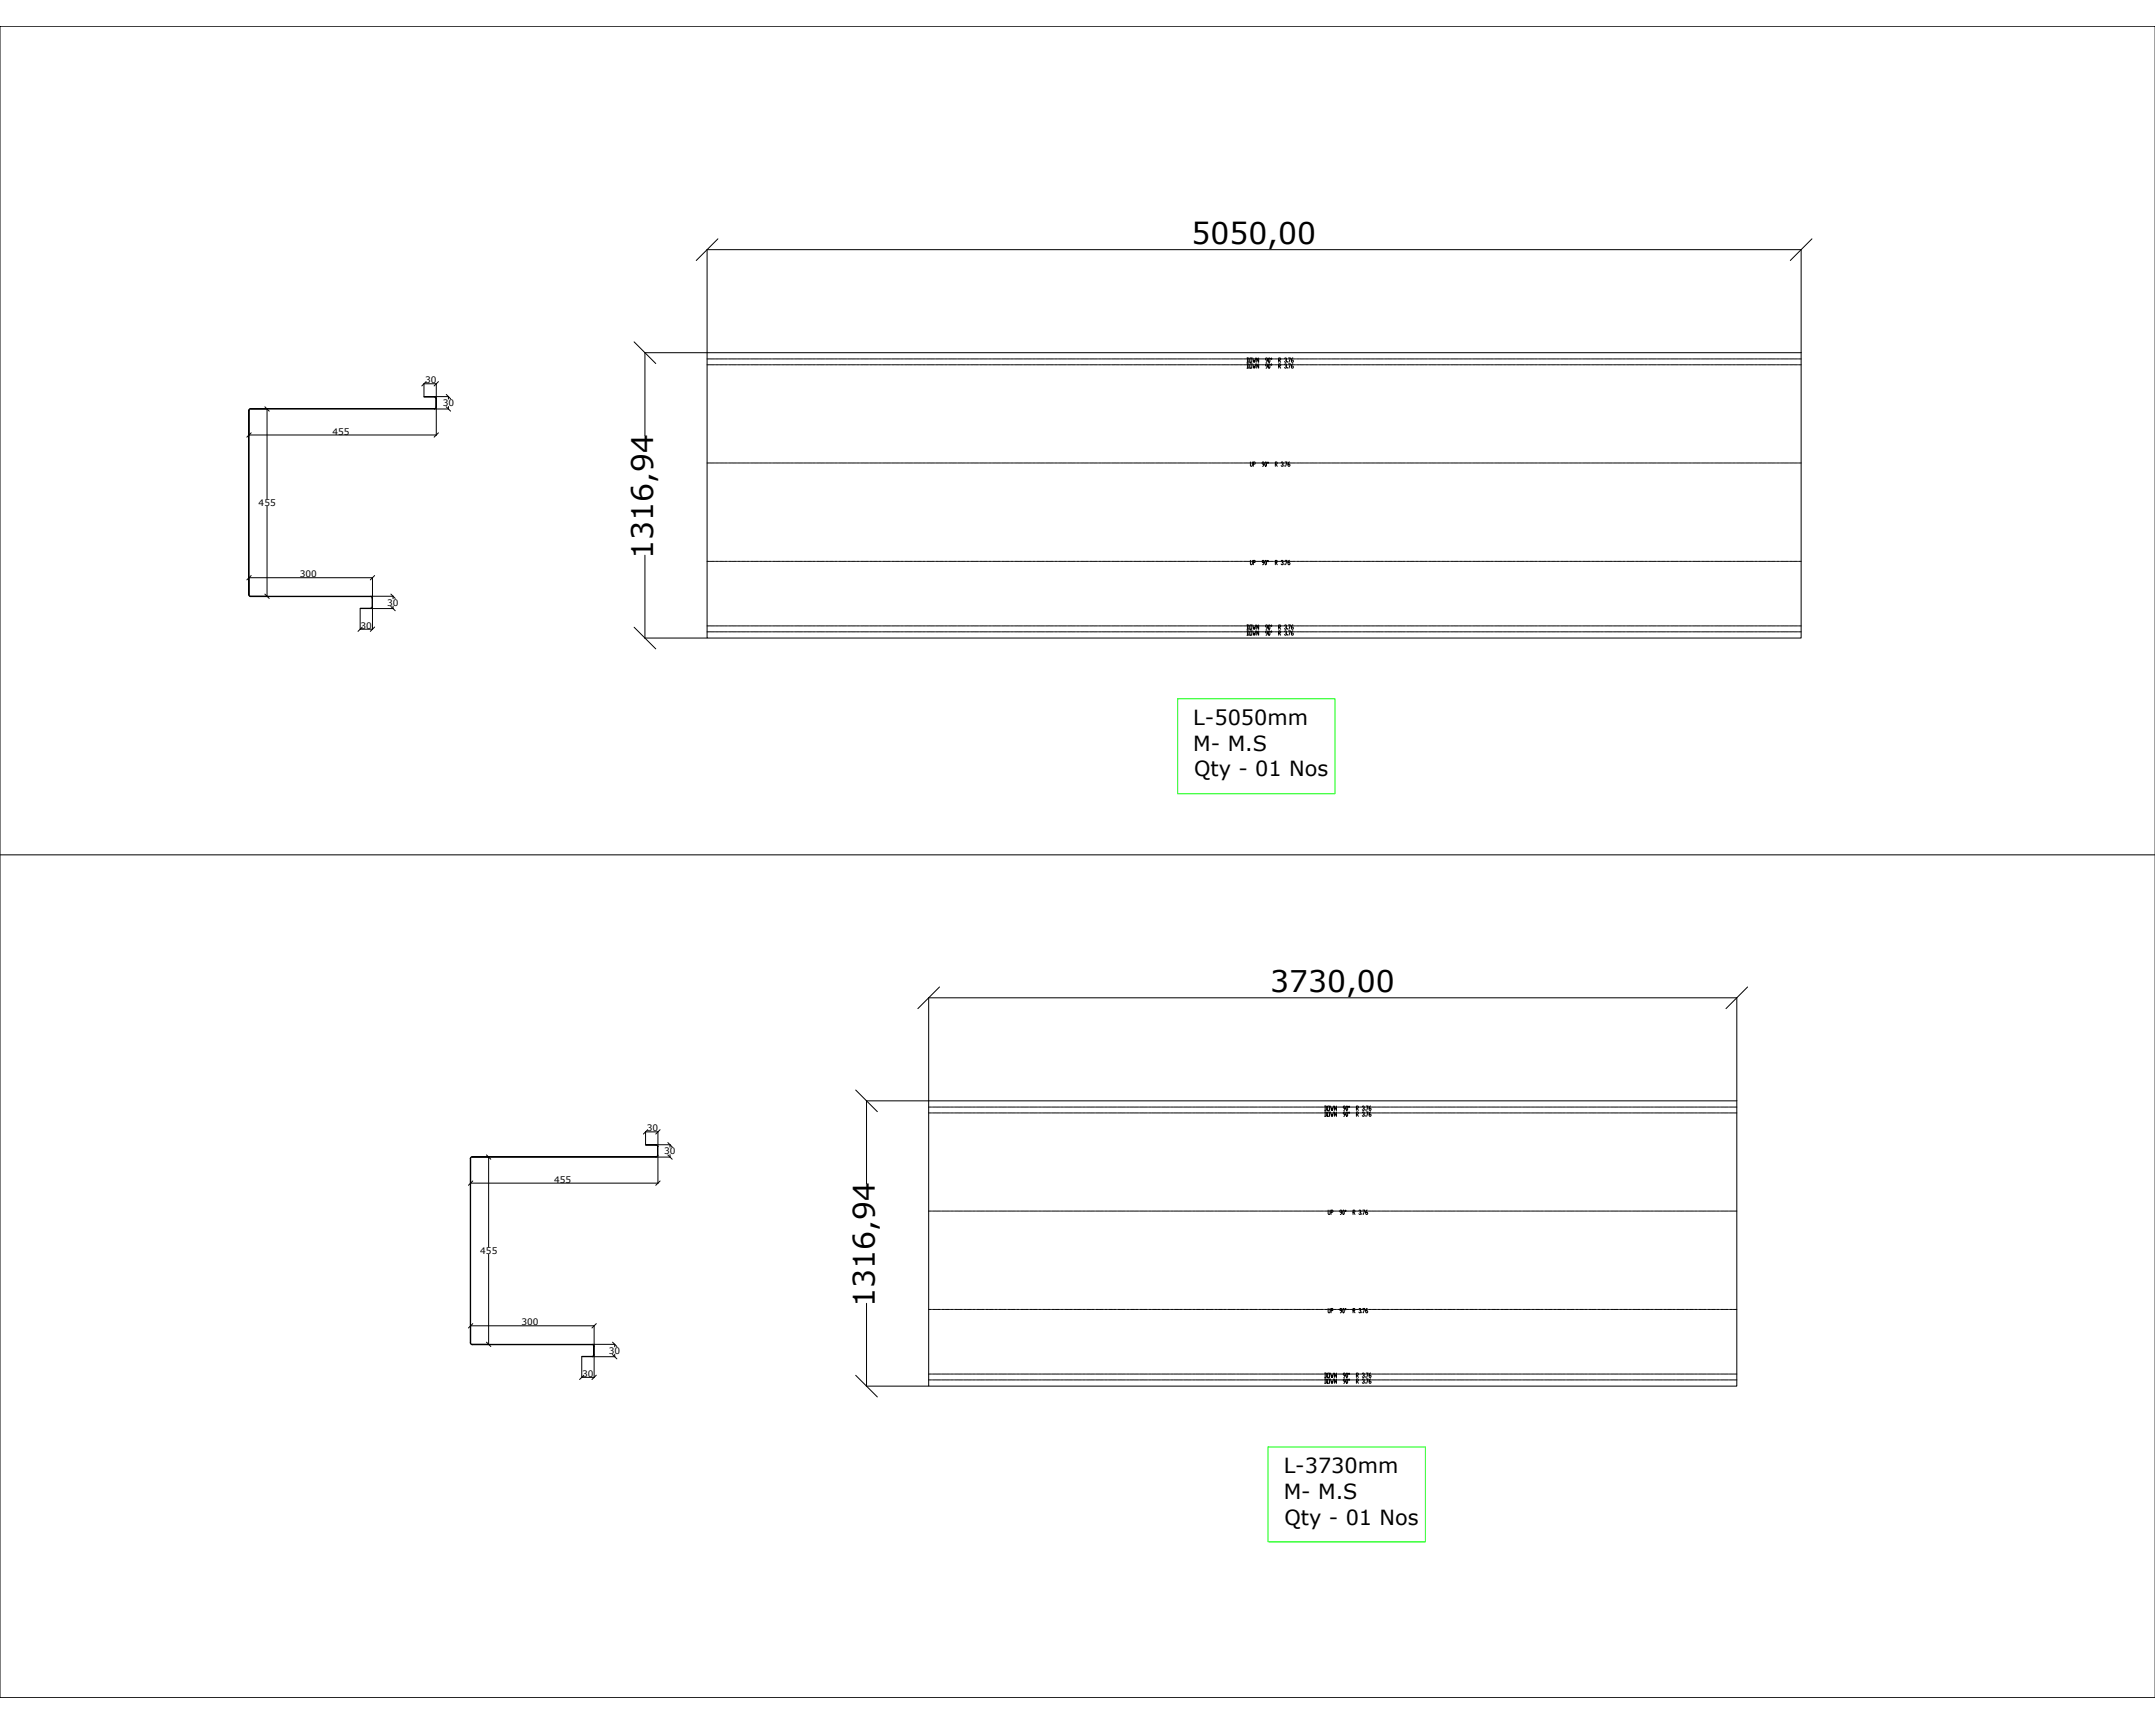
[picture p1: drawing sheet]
<svg xmlns="http://www.w3.org/2000/svg" width="1600mm" height="1280mm" viewBox="0 0 1600 1280" stroke-linecap="round" stroke-linejoin="round" font-family="sans-serif">
<defs><g id="words">
<g font-size="22.1">
<text x="885" y="181">5050,00</text>
<text x="485" y="415" transform="rotate(-90 485 415)">1316,94</text>
<text x="943" y="736">3730,00</text>
<text x="650" y="970" transform="rotate(-90 650 970)">1316,94</text>
</g>
<g font-size="15.5">
<text x="886" y="538">L-5050mm</text>
<text x="886" y="557">M- M.S</text>
<text x="887" y="576">Qty - 01 Nos</text>
<text x="953" y="1094">L-3730mm</text>
<text x="953" y="1113">M- M.S</text>
<text x="954" y="1132">Qty - 01 Nos</text>
</g>
<g font-size="6.6">
<text x="925" y="270">DOWN 90° R 3.76</text>
<text x="925" y="274">DOWN 90° R 3.76</text>
<text x="316" y="285">30</text>
<text x="329" y="301">30</text>
<text x="247" y="323">455</text>
<text x="927" y="347">UP 90° R 3.76</text>
<text x="192" y="376">455</text>
<text x="927" y="421">UP 90° R 3.76</text>
<text x="223" y="429">300</text>
<text x="288" y="450">30</text>
<text x="268" y="467">30</text>
<text x="925" y="468">DOWN 90° R 3.76</text>
<text x="925" y="473">DOWN 90° R 3.76</text>
<text x="982" y="826">DOWN 90° R 3.76</text>
<text x="982" y="830">DOWN 90° R 3.76</text>
<text x="480" y="840">30</text>
<text x="493" y="857">30</text>
<text x="411" y="878">455</text>
<text x="985" y="903">UP 90° R 3.76</text>
<text x="357" y="931">455</text>
<text x="985" y="976">UP 90° R 3.76</text>
<text x="387" y="984">300</text>
<text x="452" y="1005">30</text>
<text x="432" y="1022">30</text>
<text x="982" y="1024">DOWN 90° R 3.76</text>
<text x="982" y="1028">DOWN 90° R 3.76</text>
</g>
</g></defs>
<!-- layer: 0 -->
<g fill="none" stroke="#000" stroke-width=".74">
<path d="M1600 19h-1600v1241h1600M533 177l-16 16M1345 177l-16 16M525 185v289h812v-212M525 185h812M1337 185v77M471 254l16 16M479 262h858M479 262v61M525 266h2M525 271h2M527 266h1"/>
<path d="M527 271h1M528 266h2M528 271h2M530 266h1M530 271h1M531 266h2M531 271h2M534 266h.1M534 271h.1M535 266h2M535 271h2M537 266h.1"/>
<path d="M537 271h.1M538 266h2M538 271h2M540 266h1M540 271h1M541 266h2M541 271h2M544 266h.1M544 271h.1M544 266h2M544 271h2M547 266h.1"/>
<path d="M547 271h.1M548 266h2M548 271h2M550 266h1M550 271h1M551 266h2M551 271h2M553 266h1M553 271h1M554 266h2M554 271h2M557 266h.1"/>
<path d="M557 271h.1M557 266h2M557 271h2M560 266h.1M560 271h.1M561 266h2M561 271h2M563 266h1M563 271h1M564 266h2M564 271h2M566 266h1"/>
<path d="M566 271h1M567 266h2M567 271h2M570 266h.1M570 271h.1M571 266h2M571 271h2M573 266h.1M573 271h.1M574 266h2M574 271h2M576 266h1"/>
<path d="M576 271h1M577 266h2M577 271h2M580 266h.1M580 271h.1M580 266h2M580 271h2M583 266h.1M583 271h.1M584 266h2M584 271h2M586 266h.1"/>
<path d="M586 271h.1M587 266h2M587 271h2M589 266h1M589 271h1M590 266h2M590 271h2M593 266h.1M593 271h.1M593 266h2M593 271h2M596 266h.1"/>
<path d="M596 271h.1M597 266h2M597 271h2M599 266h1M599 271h1M600 266h2M600 271h2M602 266h1M602 271h1M603 266h2M603 271h2M606 266h.1"/>
<path d="M606 271h.1M606 266h2M606 271h2M609 266h.1M609 271h.1M610 266h2M610 271h2M612 266h1M612 271h1M613 266h2M613 271h2M615 266h1"/>
<path d="M615 271h1M616 266h2M616 271h2M619 266h.1M619 271h.1M620 266h2M620 271h2M622 266h.1M622 271h.1M623 266h2M623 271h2M625 266h1"/>
<path d="M625 271h1M626 266h2M626 271h2M629 266h.1M629 271h.1M629 266h2M629 271h2M632 266h.1M632 271h.1M633 266h2M633 271h2M635 266h.1"/>
<path d="M635 271h.1M636 266h2M636 271h2M638 266h1M638 271h1M639 266h2M639 271h2M642 266h.1M642 271h.1M642 266h2M642 271h2M645 266h.1"/>
<path d="M645 271h.1M646 266h2M646 271h2M648 266h1M648 271h1M649 266h2M649 271h2M651 266h1M651 271h1M652 266h2M652 271h2M655 266h.1"/>
<path d="M655 271h.1M655 266h3M655 271h3M658 266h.1M658 271h.1M659 266h2M659 271h2M661 266h1M661 271h1M662 266h2M662 271h2M664 266h1"/>
<path d="M664 271h1M665 266h2M665 271h2M668 266h.1M668 271h.1M669 266h2M669 271h2M671 266h.1M671 271h.1M672 266h2M672 271h2M674 266h1"/>
<path d="M674 271h1M675 266h2M675 271h2M678 266h.1M678 271h.1M678 266h2M678 271h2M681 266h.1M681 271h.1M682 266h2M682 271h2M684 266h.1"/>
<path d="M684 271h.1M685 266h2M685 271h2M687 266h1M687 271h1M688 266h2M688 271h2M691 266h.1M691 271h.1M691 266h3M691 271h3M694 266h.1"/>
<path d="M694 271h.1M695 266h2M695 271h2M697 266h1M697 271h1M698 266h2M698 271h2M700 266h1M700 271h1M701 266h2M701 271h2M704 266h.1"/>
<path d="M704 271h.1M705 266h2M705 271h2M707 266h.1M707 271h.1M708 266h2M708 271h2M710 266h1M710 271h1M711 266h2M711 271h2M713 266h1"/>
<path d="M713 271h1M714 266h2M714 271h2M717 266h.1M717 271h.1M718 266h2M718 271h2M720 266h.1M720 271h.1M721 266h2M721 271h2M723 266h1"/>
<path d="M723 271h1M724 266h2M724 271h2M727 266h.1M727 271h.1M727 266h2M727 271h2M730 266h.1M730 271h.1M731 266h2M731 271h2M733 266h1"/>
<path d="M733 271h1M734 266h2M734 271h2M736 266h1M736 271h1M737 266h2M737 271h2M740 266h.1M740 271h.1M740 266h3M740 271h3M743 266h.1"/>
<path d="M743 271h.1M744 266h2M744 271h2M746 266h1M746 271h1M747 266h2M747 271h2M749 266h1M749 271h1M750 266h2M750 271h2M753 266h.1"/>
<path d="M753 271h.1M754 266h2M754 271h2M756 266h.1M756 271h.1M757 266h2M757 271h2M759 266h1M759 271h1M760 266h2M760 271h2M763 266h.1"/>
<path d="M763 271h.1M763 266h2M763 271h2M766 266h.1M766 271h.1M767 266h2M767 271h2M769 266h.1M769 271h.1M770 266h2M770 271h2M772 266h1"/>
<path d="M772 271h1M773 266h2M773 271h2M776 266h.1M776 271h.1M776 266h2M776 271h2M779 266h.1M779 271h.1M780 266h2M780 271h2M782 266h1"/>
<path d="M782 271h1M783 266h2M783 271h2M785 266h1M785 271h1M786 266h2M786 271h2M789 266h.1M789 271h.1M789 266h3M789 271h3M792 266h.1"/>
<path d="M792 271h.1M793 266h2M793 271h2M795 266h1M795 271h1M796 266h2M796 271h2M798 266h1M798 271h1M799 266h2M799 271h2M802 266h.1"/>
<path d="M802 271h.1M803 266h2M803 271h2M805 266h.1M805 271h.1M806 266h2M806 271h2M808 266h1M808 271h1M809 266h2M809 271h2M812 266h.1"/>
<path d="M812 271h.1M812 266h2M812 271h2M815 266h.1M815 271h.1M816 266h2M816 271h2M818 266h1M818 271h1M819 266h2M819 271h2M821 266h1"/>
<path d="M821 271h1M822 266h2M822 271h2M825 266h.1M825 271h.1M825 266h2M825 271h2M828 266h.1M828 271h.1M829 266h2M829 271h2M831 266h1"/>
<path d="M831 271h1M832 266h2M832 271h2M834 266h1M834 271h1M835 266h2M835 271h2M838 266h.1M838 271h.1M838 266h3M838 271h3M841 266h.1"/>
<path d="M841 271h.1M842 266h2M842 271h2M844 266h1M844 271h1M845 266h2M845 271h2M848 266h.1M848 271h.1M848 266h2M848 271h2M851 266h.1"/>
<path d="M851 271h.1M852 266h2M852 271h2M854 266h.1M854 271h.1M855 266h2M855 271h2M857 266h1M857 271h1M858 266h2M858 271h2M861 266h.1"/>
<path d="M861 271h.1M861 266h2M861 271h2M864 266h.1M864 271h.1M865 266h2M865 271h2M867 266h1M867 271h1M868 266h2M868 271h2M870 266h1"/>
<path d="M870 271h1M871 266h2M871 271h2M874 266h.1M874 271h.1M874 266h3M874 271h3M877 266h.1M877 271h.1M878 266h2M878 271h2M880 266h1"/>
<path d="M880 271h1M881 266h2M881 271h2M883 266h1M883 271h1M884 266h2M884 271h2M887 266h.1M887 271h.1M888 266h2M888 271h2M890 266h.1"/>
<path d="M890 271h.1M891 266h2M891 271h2M893 266h1M893 271h1M894 266h2M894 271h2M897 266h.1M897 271h.1M897 266h2M897 271h2M900 266h.1"/>
<path d="M900 271h.1M901 266h2M901 271h2M903 266h.1M903 271h.1M904 266h2M904 271h2M906 266h1M906 271h1M907 266h2M907 271h2M910 266h.1"/>
<path d="M910 271h.1M910 266h2M910 271h2M913 266h.1M913 271h.1M914 266h2M914 271h2M916 266h1M916 271h1M917 266h2M917 271h2M919 266h1"/>
<path d="M919 271h1M920 266h2M920 271h2M963 266h2M963 271h2M965 266h1M965 271h1M966 266h2M966 271h2M968 266h1M968 271h1M969 266h2"/>
<path d="M969 271h2M972 266h.1M972 271h.1M973 266h2M973 271h2M975 266h.1M975 271h.1M976 266h2M976 271h2M978 266h1M978 271h1M979 266h2"/>
<path d="M979 271h2M981 266h1M981 271h1M982 266h2M982 271h2M985 266h.1M985 271h.1M986 266h2M986 271h2M988 266h.1M988 271h.1M989 266h2"/>
<path d="M989 271h2M991 266h1M991 271h1M992 266h2M992 271h2M995 266h.1M995 271h.1M995 266h2M995 271h2M998 266h.1M998 271h.1M999 266h2"/>
<path d="M999 271h2M1001 266h1M1001 271h1M1002 266h2M1002 271h2M1004 266h1M1004 271h1M1005 266h2M1005 271h2M1008 266h.1M1008 271h.1M1008 266h2"/>
<path d="M1008 271h2M1011 266h.1M1011 271h.1M1012 266h2M1012 271h2M1014 266h1M1014 271h1M1015 266h2M1015 271h2M1017 266h1M1017 271h1M1018 266h2"/>
<path d="M1018 271h2M1021 266h.1M1021 271h.1M1022 266h2M1022 271h2M1024 266h.1M1024 271h.1M1025 266h2M1025 271h2M1027 266h1M1027 271h1M1028 266h2"/>
<path d="M1028 271h2M1031 266h.1M1031 271h.1M1031 266h2M1031 271h2M1034 266h.1M1034 271h.1M1035 266h2M1035 271h2M1037 266h.1M1037 271h.1M1038 266h2"/>
<path d="M1038 271h2M1040 266h1M1040 271h1M1041 266h2M1041 271h2M1044 266h.1M1044 271h.1M1044 266h2M1044 271h2M1047 266h.1M1047 271h.1M1048 266h2"/>
<path d="M1048 271h2M1050 266h1M1050 271h1M1051 266h2M1051 271h2M1053 266h1M1053 271h1M1054 266h2M1054 271h2M1057 266h.1M1057 271h.1M1057 266h3"/>
<path d="M1057 271h3M1060 266h.1M1060 271h.1M1061 266h2M1061 271h2M1063 266h1M1063 271h1M1064 266h2M1064 271h2M1066 266h1M1066 271h1M1067 266h2"/>
<path d="M1067 271h2M1070 266h.1M1070 271h.1M1071 266h2M1071 271h2M1073 266h.1M1073 271h.1M1074 266h2M1074 271h2M1076 266h1M1076 271h1M1077 266h2"/>
<path d="M1077 271h2M1080 266h.1M1080 271h.1M1080 266h2M1080 271h2M1083 266h.1M1083 271h.1M1084 266h2M1084 271h2M1086 266h.1M1086 271h.1M1087 266h2"/>
<path d="M1087 271h2M1089 266h1M1089 271h1M1090 266h2M1090 271h2M1093 266h.1M1093 271h.1M1093 266h2M1093 271h2M1096 266h.1M1096 271h.1M1097 266h2"/>
<path d="M1097 271h2M1099 266h1M1099 271h1M1100 266h2M1100 271h2M1102 266h1M1102 271h1M1103 266h2M1103 271h2M1106 266h.1M1106 271h.1M1107 266h2"/>
<path d="M1107 271h2M1109 266h.1M1109 271h.1M1110 266h2M1110 271h2M1112 266h1M1112 271h1M1113 266h2M1113 271h2M1115 266h1M1115 271h1M1116 266h2"/>
<path d="M1116 271h2M1119 266h.1M1119 271h.1M1120 266h2M1120 271h2M1122 266h.1M1122 271h.1M1123 266h2M1123 271h2M1125 266h1M1125 271h1M1126 266h2"/>
<path d="M1126 271h2M1129 266h.1M1129 271h.1M1129 266h2M1129 271h2M1132 266h.1M1132 271h.1M1133 266h2M1133 271h2M1135 266h1M1135 271h1M1136 266h2"/>
<path d="M1136 271h2M1138 266h1M1138 271h1M1139 266h2M1139 271h2M1142 266h.1M1142 271h.1M1142 266h2M1142 271h2M1145 266h.1M1145 271h.1M1146 266h2"/>
<path d="M1146 271h2M1148 266h1M1148 271h1M1149 266h2M1149 271h2M1151 266h1M1151 271h1M1152 266h2M1152 271h2M1155 266h.1M1155 271h.1M1156 266h2"/>
<path d="M1156 271h2M1158 266h.1M1158 271h.1M1159 266h2M1159 271h2M1161 266h1M1161 271h1M1162 266h2M1162 271h2M1165 266h.1M1165 271h.1M1165 266h2"/>
<path d="M1165 271h2M1168 266h.1M1168 271h.1M1169 266h2M1169 271h2M1171 266h.1M1171 271h.1M1172 266h2M1172 271h2M1174 266h1M1174 271h1M1175 266h2"/>
<path d="M1175 271h2M1178 266h.1M1178 271h.1M1178 266h2M1178 271h2M1181 266h.1M1181 271h.1M1182 266h2M1182 271h2M1184 266h1M1184 271h1M1185 266h2"/>
<path d="M1185 271h2M1187 266h1M1187 271h1M1188 266h2M1188 271h2M1191 266h.1M1191 271h.1M1191 266h3M1191 271h3M1194 266h.1M1194 271h.1M1195 266h2"/>
<path d="M1195 271h2M1197 266h1M1197 271h1M1198 266h2M1198 271h2M1200 266h1M1200 271h1M1201 266h2M1201 271h2M1204 266h.1M1204 271h.1M1205 266h2"/>
<path d="M1205 271h2M1207 266h.1M1207 271h.1M1208 266h2M1208 271h2M1210 266h1M1210 271h1M1211 266h2M1211 271h2M1214 266h.1M1214 271h.1M1214 266h2"/>
<path d="M1214 271h2M1217 266h.1M1217 271h.1M1218 266h2M1218 271h2M1220 266h.1M1220 271h.1M1221 266h2M1221 271h2M1223 266h1M1223 271h1M1224 266h2"/>
<path d="M1224 271h2M1227 266h.1M1227 271h.1M1227 266h2M1227 271h2M1230 266h.1M1230 271h.1M1231 266h2M1231 271h2M1233 266h1M1233 271h1M1234 266h2"/>
<path d="M1234 271h2M1236 266h1M1236 271h1M1237 266h2M1237 271h2M1240 266h.1M1240 271h.1M1240 266h3M1240 271h3M1243 266h.1M1243 271h.1M1244 266h2"/>
<path d="M1244 271h2M1246 266h1M1246 271h1M1247 266h2M1247 271h2M1249 266h1M1249 271h1M1250 266h2M1250 271h2M1253 266h.1M1253 271h.1M1254 266h2"/>
<path d="M1254 271h2M1256 266h.1M1256 271h.1M1257 266h2M1257 271h2M1259 266h1M1259 271h1M1260 266h2M1260 271h2M1263 266h.1M1263 271h.1M1263 266h2"/>
<path d="M1263 271h2M1266 266h.1M1266 271h.1M1267 266h2M1267 271h2M1269 266h.1M1269 271h.1M1270 266h2M1270 271h2M1272 266h1M1272 271h1M1273 266h2"/>
<path d="M1273 271h2M1276 266h.1M1276 271h.1M1276 266h3M1276 271h3M1279 266h.1M1279 271h.1M1280 266h2M1280 271h2M1282 266h1M1282 271h1M1283 266h2"/>
<path d="M1283 271h2M1285 266h1M1285 271h1M1286 266h2M1286 271h2M1289 266h.1M1289 271h.1M1290 266h2M1290 271h2M1292 266h.1M1292 271h.1M1293 266h2"/>
<path d="M1293 271h2M1295 266h1M1295 271h1M1296 266h2M1296 271h2M1298 266h1M1298 271h1M1299 266h2M1299 271h2M1302 266h.1M1302 271h.1M1303 266h2"/>
<path d="M1303 271h2M1305 266h.1M1305 271h.1M1306 266h2M1306 271h2M1308 266h1M1308 271h1M1309 266h2M1309 271h2M1312 266h.1M1312 271h.1M1312 266h2"/>
<path d="M1312 271h2M1315 266h.1M1315 271h.1M1316 266h2M1316 271h2M1318 266h1M1318 271h1M1319 266h2M1319 271h2M1321 266h1M1321 271h1M1322 266h2"/>
<path d="M1322 271h2M1325 266h.1M1325 271h.1M1325 266h3M1325 271h3M1328 266h.1M1328 271h.1M1329 266h2M1329 271h2M1331 266h1M1331 271h1M1332 266h2"/>
<path d="M1332 271h2M1334 266h1M1334 271h1M1335 266h2M1335 271h2M315 294l7 1zM315 285v10M315 285h9M316 283l-3 4M323 295l1 1M324 296v6v-6M324 296h.1"/>
<path d="M324 285v11M324 296l-1-2h10v2M326 283l-4 4M331 293l4 3M185 305v137v-137M185 305h.1M185 305v18M186 303l136 1zM186 304l-1 1M186 303l-1 2M186 304h12M197 302l3 3"/>
<path d="M198 304v66M324 302l-1 1M324 302v21M331 302l4 3M333 302v2h-10l1-2M185 323h139M186 321l-3 4M326 321l-4 4M525 344h2M527 344h1M528 344h2M530 344h1"/>
<path d="M531 344h2M534 344h.1M535 344h2M537 344h.1M538 344h2M540 344h1M541 344h2M544 344h.1M544 344h2M547 344h.1M548 344h2M550 344h1"/>
<path d="M551 344h2M553 344h1M554 344h2M557 344h.1M557 344h2M560 344h.1M561 344h2M563 344h1M564 344h2M566 344h1M567 344h2M570 344h.1"/>
<path d="M571 344h2M573 344h.1M574 344h2M576 344h1M577 344h2M580 344h.1M580 344h2M583 344h.1M584 344h2M586 344h.1M587 344h2M589 344h1"/>
<path d="M590 344h2M593 344h.1M593 344h2M596 344h.1M597 344h2M599 344h1M600 344h2M602 344h1M603 344h2M606 344h.1M606 344h2M609 344h.1"/>
<path d="M610 344h2M612 344h1M613 344h2M615 344h1M616 344h2M619 344h.1M620 344h2M622 344h.1M623 344h2M625 344h1M626 344h2M629 344h.1"/>
<path d="M629 344h2M632 344h.1M633 344h2M635 344h.1M636 344h2M638 344h1M639 344h2M642 344h.1M642 344h2M645 344h.1M646 344h2M648 344h1"/>
<path d="M649 344h2M651 344h1M652 344h2M655 344h.1M655 344h3M658 344h.1M659 344h2M661 344h1M662 344h2M664 344h1M665 344h2M668 344h.1"/>
<path d="M669 344h2M671 344h.1M672 344h2M674 344h1M675 344h2M678 344h.1M678 344h2M681 344h.1M682 344h2M684 344h.1M685 344h2M687 344h1"/>
<path d="M688 344h2M691 344h.1M691 344h3M694 344h.1M695 344h2M697 344h1M698 344h2M700 344h1M701 344h2M704 344h.1M705 344h2M707 344h.1"/>
<path d="M708 344h2M710 344h1M711 344h2M713 344h1M714 344h2M717 344h.1M718 344h2M720 344h.1M721 344h2M723 344h1M724 344h2M727 344h.1"/>
<path d="M727 344h2M730 344h.1M731 344h2M733 344h1M734 344h2M736 344h1M737 344h2M740 344h.1M740 344h3M743 344h.1M744 344h2M746 344h1"/>
<path d="M747 344h2M749 344h1M750 344h2M753 344h.1M754 344h2M756 344h.1M757 344h2M759 344h1M760 344h2M763 344h.1M763 344h2M766 344h.1"/>
<path d="M767 344h2M769 344h.1M770 344h2M772 344h1M773 344h2M776 344h.1M776 344h2M779 344h.1M780 344h2M782 344h1M783 344h2M785 344h1"/>
<path d="M786 344h2M789 344h.1M789 344h3M792 344h.1M793 344h2M795 344h1M796 344h2M798 344h1M799 344h2M802 344h.1M803 344h2M805 344h.1"/>
<path d="M806 344h2M808 344h1M809 344h2M812 344h.1M812 344h2M815 344h.1M816 344h2M818 344h1M819 344h2M821 344h1M822 344h2M825 344h.1"/>
<path d="M825 344h2M828 344h.1M829 344h2M831 344h1M832 344h2M834 344h1M835 344h2M838 344h.1M838 344h3M841 344h.1M842 344h2M844 344h1"/>
<path d="M845 344h2M848 344h.1M848 344h2M851 344h.1M852 344h2M854 344h.1M855 344h2M857 344h1M858 344h2M861 344h.1M861 344h2M864 344h.1"/>
<path d="M865 344h2M867 344h1M868 344h2M870 344h1M871 344h2M874 344h.1M874 344h3M877 344h.1M878 344h2M880 344h1M881 344h2M883 344h1"/>
<path d="M884 344h2M887 344h.1M888 344h2M890 344h.1M891 344h2M893 344h1M894 344h2M897 344h.1M897 344h2M900 344h.1M901 344h2M903 344h.1"/>
<path d="M904 344h2M906 344h1M907 344h2M910 344h.1M910 344h2M913 344h.1M914 344h2M916 344h1M917 344h2M919 344h1M920 344h2M923 344h.1"/>
<path d="M924 344h2M959 344h2M962 344h.1M963 344h2M965 344h1M966 344h2M968 344h1M969 344h2M972 344h.1M973 344h2M975 344h.1M976 344h2"/>
<path d="M978 344h1M979 344h2M981 344h1M982 344h2M985 344h.1M986 344h2M988 344h.1M989 344h2M991 344h1M992 344h2M995 344h.1M995 344h2"/>
<path d="M998 344h.1M999 344h2M1001 344h1M1002 344h2M1004 344h1M1005 344h2M1008 344h.1M1008 344h2M1011 344h.1M1012 344h2M1014 344h1M1015 344h2"/>
<path d="M1017 344h1M1018 344h2M1021 344h.1M1022 344h2M1024 344h.1M1025 344h2M1027 344h1M1028 344h2M1031 344h.1M1031 344h2M1034 344h.1M1035 344h2"/>
<path d="M1037 344h.1M1038 344h2M1040 344h1M1041 344h2M1044 344h.1M1044 344h2M1047 344h.1M1048 344h2M1050 344h1M1051 344h2M1053 344h1M1054 344h2"/>
<path d="M1057 344h.1M1057 344h3M1060 344h.1M1061 344h2M1063 344h1M1064 344h2M1066 344h1M1067 344h2M1070 344h.1M1071 344h2M1073 344h.1M1074 344h2"/>
<path d="M1076 344h1M1077 344h2M1080 344h.1M1080 344h2M1083 344h.1M1084 344h2M1086 344h.1M1087 344h2M1089 344h1M1090 344h2M1093 344h.1M1093 344h2"/>
<path d="M1096 344h.1M1097 344h2M1099 344h1M1100 344h2M1102 344h1M1103 344h2M1106 344h.1M1107 344h2M1109 344h.1M1110 344h2M1112 344h1M1113 344h2"/>
<path d="M1115 344h1M1116 344h2M1119 344h.1M1120 344h2M1122 344h.1M1123 344h2M1125 344h1M1126 344h2M1129 344h.1M1129 344h2M1132 344h.1M1133 344h2"/>
<path d="M1135 344h1M1136 344h2M1138 344h1M1139 344h2M1142 344h.1M1142 344h2M1145 344h.1M1146 344h2M1148 344h1M1149 344h2M1151 344h1M1152 344h2"/>
<path d="M1155 344h.1M1156 344h2M1158 344h.1M1159 344h2M1161 344h1M1162 344h2M1165 344h.1M1165 344h2M1168 344h.1M1169 344h2M1171 344h.1M1172 344h2"/>
<path d="M1174 344h1M1175 344h2M1178 344h.1M1178 344h2M1181 344h.1M1182 344h2M1184 344h1M1185 344h2M1187 344h1M1188 344h2M1191 344h.1M1191 344h3"/>
<path d="M1194 344h.1M1195 344h2M1197 344h1M1198 344h2M1200 344h1M1201 344h2M1204 344h.1M1205 344h2M1207 344h.1M1208 344h2M1210 344h1M1211 344h2"/>
<path d="M1214 344h.1M1214 344h2M1217 344h.1M1218 344h2M1220 344h.1M1221 344h2M1223 344h1M1224 344h2M1227 344h.1M1227 344h2M1230 344h.1M1231 344h2"/>
<path d="M1233 344h1M1234 344h2M1236 344h1M1237 344h2M1240 344h.1M1240 344h3M1243 344h.1M1244 344h2M1246 344h1M1247 344h2M1249 344h1M1250 344h2"/>
<path d="M1253 344h.1M1254 344h2M1256 344h.1M1257 344h2M1259 344h1M1260 344h2M1263 344h.1M1263 344h2M1266 344h.1M1267 344h2M1269 344h.1M1270 344h2"/>
<path d="M1272 344h1M1273 344h2M1276 344h.1M1276 344h3M1279 344h.1M1280 344h2M1282 344h1M1283 344h2M1285 344h1M1286 344h2M1289 344h.1M1290 344h2"/>
<path d="M1292 344h.1M1293 344h2M1295 344h1M1296 344h2M1298 344h1M1299 344h2M1302 344h.1M1303 344h2M1305 344h.1M1306 344h2M1308 344h1M1309 344h2"/>
<path d="M1312 344h.1M1312 344h2M1315 344h.1M1316 344h2M1318 344h1M1319 344h2M1321 344h1M1322 344h2M1325 344h.1M1325 344h3M1328 344h.1M1329 344h2"/>
<path d="M1331 344h1M1332 344h2M1334 344h1M1335 344h2M198 376v67M479 412v62M525 417h2M527 417h1M528 417h2M530 417h1M531 417h2M534 417h.1"/>
<path d="M535 417h2M537 417h.1M538 417h2M540 417h1M541 417h2M544 417h.1M544 417h2M547 417h.1M548 417h2M550 417h1M551 417h2M553 417h1"/>
<path d="M554 417h2M557 417h.1M557 417h2M560 417h.1M561 417h2M563 417h1M564 417h2M566 417h1M567 417h2M570 417h.1M571 417h2M573 417h.1"/>
<path d="M574 417h2M576 417h1M577 417h2M580 417h.1M580 417h2M583 417h.1M584 417h2M586 417h.1M587 417h2M589 417h1M590 417h2M593 417h.1"/>
<path d="M593 417h2M596 417h.1M597 417h2M599 417h1M600 417h2M602 417h1M603 417h2M606 417h.1M606 417h2M609 417h.1M610 417h2M612 417h1"/>
<path d="M613 417h2M615 417h1M616 417h2M619 417h.1M620 417h2M622 417h.1M623 417h2M625 417h1M626 417h2M629 417h.1M629 417h2M632 417h.1"/>
<path d="M633 417h2M635 417h.1M636 417h2M638 417h1M639 417h2M642 417h.1M642 417h2M645 417h.1M646 417h2M648 417h1M649 417h2M651 417h1"/>
<path d="M652 417h2M655 417h.1M655 417h3M658 417h.1M659 417h2M661 417h1M662 417h2M664 417h1M665 417h2M668 417h.1M669 417h2M671 417h.1"/>
<path d="M672 417h2M674 417h1M675 417h2M678 417h.1M678 417h2M681 417h.1M682 417h2M684 417h.1M685 417h2M687 417h1M688 417h2M691 417h.1"/>
<path d="M691 417h3M694 417h.1M695 417h2M697 417h1M698 417h2M700 417h1M701 417h2M704 417h.1M705 417h2M707 417h.1M708 417h2M710 417h1"/>
<path d="M711 417h2M713 417h1M714 417h2M717 417h.1M718 417h2M720 417h.1M721 417h2M723 417h1M724 417h2M727 417h.1M727 417h2M730 417h.1"/>
<path d="M731 417h2M733 417h1M734 417h2M736 417h1M737 417h2M740 417h.1M740 417h3M743 417h.1M744 417h2M746 417h1M747 417h2M749 417h1"/>
<path d="M750 417h2M753 417h.1M754 417h2M756 417h.1M757 417h2M759 417h1M760 417h2M763 417h.1M763 417h2M766 417h.1M767 417h2M769 417h.1"/>
<path d="M770 417h2M772 417h1M773 417h2M776 417h.1M776 417h2M779 417h.1M780 417h2M782 417h1M783 417h2M785 417h1M786 417h2M789 417h.1"/>
<path d="M789 417h3M792 417h.1M793 417h2M795 417h1M796 417h2M798 417h1M799 417h2M802 417h.1M803 417h2M805 417h.1M806 417h2M808 417h1"/>
<path d="M809 417h2M812 417h.1M812 417h2M815 417h.1M816 417h2M818 417h1M819 417h2M821 417h1M822 417h2M825 417h.1M825 417h2M828 417h.1"/>
<path d="M829 417h2M831 417h1M832 417h2M834 417h1M835 417h2M838 417h.1M838 417h3M841 417h.1M842 417h2M844 417h1M845 417h2M848 417h.1"/>
<path d="M848 417h2M851 417h.1M852 417h2M854 417h.1M855 417h2M857 417h1M858 417h2M861 417h.1M861 417h2M864 417h.1M865 417h2M867 417h1"/>
<path d="M868 417h2M870 417h1M871 417h2M874 417h.1M874 417h3M877 417h.1M878 417h2M880 417h1M881 417h2M883 417h1M884 417h2M887 417h.1"/>
<path d="M888 417h2M890 417h.1M891 417h2M893 417h1M894 417h2M897 417h.1M897 417h2M900 417h.1M901 417h2M903 417h.1M904 417h2M906 417h1"/>
<path d="M907 417h2M910 417h.1M910 417h2M913 417h.1M914 417h2M916 417h1M917 417h2M919 417h1M920 417h2M923 417h.1M924 417h2M959 417h2"/>
<path d="M962 417h.1M963 417h2M965 417h1M966 417h2M968 417h1M969 417h2M972 417h.1M973 417h2M975 417h.1M976 417h2M978 417h1M979 417h2"/>
<path d="M981 417h1M982 417h2M985 417h.1M986 417h2M988 417h.1M989 417h2M991 417h1M992 417h2M995 417h.1M995 417h2M998 417h.1M999 417h2"/>
<path d="M1001 417h1M1002 417h2M1004 417h1M1005 417h2M1008 417h.1M1008 417h2M1011 417h.1M1012 417h2M1014 417h1M1015 417h2M1017 417h1M1018 417h2"/>
<path d="M1021 417h.1M1022 417h2M1024 417h.1M1025 417h2M1027 417h1M1028 417h2M1031 417h.1M1031 417h2M1034 417h.1M1035 417h2M1037 417h.1M1038 417h2"/>
<path d="M1040 417h1M1041 417h2M1044 417h.1M1044 417h2M1047 417h.1M1048 417h2M1050 417h1M1051 417h2M1053 417h1M1054 417h2M1057 417h.1M1057 417h3"/>
<path d="M1060 417h.1M1061 417h2M1063 417h1M1064 417h2M1066 417h1M1067 417h2M1070 417h.1M1071 417h2M1073 417h.1M1074 417h2M1076 417h1M1077 417h2"/>
<path d="M1080 417h.1M1080 417h2M1083 417h.1M1084 417h2M1086 417h.1M1087 417h2M1089 417h1M1090 417h2M1093 417h.1M1093 417h2M1096 417h.1M1097 417h2"/>
<path d="M1099 417h1M1100 417h2M1102 417h1M1103 417h2M1106 417h.1M1107 417h2M1109 417h.1M1110 417h2M1112 417h1M1113 417h2M1115 417h1M1116 417h2"/>
<path d="M1119 417h.1M1120 417h2M1122 417h.1M1123 417h2M1125 417h1M1126 417h2M1129 417h.1M1129 417h2M1132 417h.1M1133 417h2M1135 417h1M1136 417h2"/>
<path d="M1138 417h1M1139 417h2M1142 417h.1M1142 417h2M1145 417h.1M1146 417h2M1148 417h1M1149 417h2M1151 417h1M1152 417h2M1155 417h.1M1156 417h2"/>
<path d="M1158 417h.1M1159 417h2M1161 417h1M1162 417h2M1165 417h.1M1165 417h2M1168 417h.1M1169 417h2M1171 417h.1M1172 417h2M1174 417h1M1175 417h2"/>
<path d="M1178 417h.1M1178 417h2M1181 417h.1M1182 417h2M1184 417h1M1185 417h2M1187 417h1M1188 417h2M1191 417h.1M1191 417h3M1194 417h.1M1195 417h2"/>
<path d="M1197 417h1M1198 417h2M1200 417h1M1201 417h2M1204 417h.1M1205 417h2M1207 417h.1M1208 417h2M1210 417h1M1211 417h2M1214 417h.1M1214 417h2"/>
<path d="M1217 417h.1M1218 417h2M1220 417h.1M1221 417h2M1223 417h1M1224 417h2M1227 417h.1M1227 417h2M1230 417h.1M1231 417h2M1233 417h1M1234 417h2"/>
<path d="M1236 417h1M1237 417h2M1240 417h.1M1240 417h3M1243 417h.1M1244 417h2M1246 417h1M1247 417h2M1249 417h1M1250 417h2M1253 417h.1M1254 417h2"/>
<path d="M1256 417h.1M1257 417h2M1259 417h1M1260 417h2M1263 417h.1M1263 417h2M1266 417h.1M1267 417h2M1269 417h.1M1270 417h2M1272 417h1M1273 417h2"/>
<path d="M1276 417h.1M1276 417h3M1279 417h.1M1280 417h2M1282 417h1M1283 417h2M1285 417h1M1286 417h2M1289 417h.1M1290 417h2M1292 417h.1M1293 417h2"/>
<path d="M1295 417h1M1296 417h2M1298 417h1M1299 417h2M1302 417h.1M1303 417h2M1305 417h.1M1306 417h2M1308 417h1M1309 417h2M1312 417h.1M1312 417h2"/>
<path d="M1315 417h.1M1316 417h2M1318 417h1M1319 417h2M1321 417h1M1322 417h2M1325 417h.1M1325 417h3M1328 417h.1M1329 417h2M1331 417h1M1332 417h2"/>
<path d="M1334 417h1M1335 417h2M186 427l-3 4M278 427l-3 4M185 441l1 2M186 443h89h-89M186 443h.1M186 443l-1-2v-12h92v15M186 443h12M197 441l3 3M275 452h-8h8M275 452h.1"/>
<path d="M275 443l1 1M275 452h17M276 444l1 6zM276 450l-1 2M277 451v16h-10v-15M277 450l-2 2M290 441l3 3M290 450l3 3M292 443v1M292 450v2M292 443h-17l2 1M269 466l-3 3"/>
<path d="M278 466l-3 3M471 466l16 16M479 474h46M525 465h2M525 469h2M527 465h1M527 469h1M528 465h2M528 469h2M530 465h1M530 469h1M531 465h2"/>
<path d="M531 469h2M534 465h.1M534 469h.1M535 465h2M535 469h2M537 465h.1M537 469h.1M538 465h2M538 469h2M540 465h1M540 469h1M541 465h2"/>
<path d="M541 469h2M544 465h.1M544 469h.1M544 465h2M544 469h2M547 465h.1M547 469h.1M548 465h2M548 469h2M550 465h1M550 469h1M551 465h2"/>
<path d="M551 469h2M553 465h1M553 469h1M554 465h2M554 469h2M557 465h.1M557 469h.1M557 465h2M557 469h2M560 465h.1M560 469h.1M561 465h2"/>
<path d="M561 469h2M563 465h1M563 469h1M564 465h2M564 469h2M566 465h1M566 469h1M567 465h2M567 469h2M570 465h.1M570 469h.1M571 465h2"/>
<path d="M571 469h2M573 465h.1M573 469h.1M574 465h2M574 469h2M576 465h1M576 469h1M577 465h2M577 469h2M580 465h.1M580 469h.1M580 465h2"/>
<path d="M580 469h2M583 465h.1M583 469h.1M584 465h2M584 469h2M586 465h.1M586 469h.1M587 465h2M587 469h2M589 465h1M589 469h1M590 465h2"/>
<path d="M590 469h2M593 465h.1M593 469h.1M593 465h2M593 469h2M596 465h.1M596 469h.1M597 465h2M597 469h2M599 465h1M599 469h1M600 465h2"/>
<path d="M600 469h2M602 465h1M602 469h1M603 465h2M603 469h2M606 465h.1M606 469h.1M606 465h2M606 469h2M609 465h.1M609 469h.1M610 465h2"/>
<path d="M610 469h2M612 465h1M612 469h1M613 465h2M613 469h2M615 465h1M615 469h1M616 465h2M616 469h2M619 465h.1M619 469h.1M620 465h2"/>
<path d="M620 469h2M622 465h.1M622 469h.1M623 465h2M623 469h2M625 465h1M625 469h1M626 465h2M626 469h2M629 465h.1M629 469h.1M629 465h2"/>
<path d="M629 469h2M632 465h.1M632 469h.1M633 465h2M633 469h2M635 465h.1M635 469h.1M636 465h2M636 469h2M638 465h1M638 469h1M639 465h2"/>
<path d="M639 469h2M642 465h.1M642 469h.1M642 465h2M642 469h2M645 465h.1M645 469h.1M646 465h2M646 469h2M648 465h1M648 469h1M649 465h2"/>
<path d="M649 469h2M651 465h1M651 469h1M652 465h2M652 469h2M655 465h.1M655 469h.1M655 465h3M655 469h3M658 465h.1M658 469h.1M659 465h2"/>
<path d="M659 469h2M661 465h1M661 469h1M662 465h2M662 469h2M664 465h1M664 469h1M665 465h2M665 469h2M668 465h.1M668 469h.1M669 465h2"/>
<path d="M669 469h2M671 465h.1M671 469h.1M672 465h2M672 469h2M674 465h1M674 469h1M675 465h2M675 469h2M678 465h.1M678 469h.1M678 465h2"/>
<path d="M678 469h2M681 465h.1M681 469h.1M682 465h2M682 469h2M684 465h.1M684 469h.1M685 465h2M685 469h2M687 465h1M687 469h1M688 465h2"/>
<path d="M688 469h2M691 465h.1M691 469h.1M691 465h3M691 469h3M694 465h.1M694 469h.1M695 465h2M695 469h2M697 465h1M697 469h1M698 465h2"/>
<path d="M698 469h2M700 465h1M700 469h1M701 465h2M701 469h2M704 465h.1M704 469h.1M705 465h2M705 469h2M707 465h.1M707 469h.1M708 465h2"/>
<path d="M708 469h2M710 465h1M710 469h1M711 465h2M711 469h2M713 465h1M713 469h1M714 465h2M714 469h2M717 465h.1M717 469h.1M718 465h2"/>
<path d="M718 469h2M720 465h.1M720 469h.1M721 465h2M721 469h2M723 465h1M723 469h1M724 465h2M724 469h2M727 465h.1M727 469h.1M727 465h2"/>
<path d="M727 469h2M730 465h.1M730 469h.1M731 465h2M731 469h2M733 465h1M733 469h1M734 465h2M734 469h2M736 465h1M736 469h1M737 465h2"/>
<path d="M737 469h2M740 465h.1M740 469h.1M740 465h3M740 469h3M743 465h.1M743 469h.1M744 465h2M744 469h2M746 465h1M746 469h1M747 465h2"/>
<path d="M747 469h2M749 465h1M749 469h1M750 465h2M750 469h2M753 465h.1M753 469h.1M754 465h2M754 469h2M756 465h.1M756 469h.1M757 465h2"/>
<path d="M757 469h2M759 465h1M759 469h1M760 465h2M760 469h2M763 465h.1M763 469h.1M763 465h2M763 469h2M766 465h.1M766 469h.1M767 465h2"/>
<path d="M767 469h2M769 465h.1M769 469h.1M770 465h2M770 469h2M772 465h1M772 469h1M773 465h2M773 469h2M776 465h.1M776 469h.1M776 465h2"/>
<path d="M776 469h2M779 465h.1M779 469h.1M780 465h2M780 469h2M782 465h1M782 469h1M783 465h2M783 469h2M785 465h1M785 469h1M786 465h2"/>
<path d="M786 469h2M789 465h.1M789 469h.1M789 465h3M789 469h3M792 465h.1M792 469h.1M793 465h2M793 469h2M795 465h1M795 469h1M796 465h2"/>
<path d="M796 469h2M798 465h1M798 469h1M799 465h2M799 469h2M802 465h.1M802 469h.1M803 465h2M803 469h2M805 465h.1M805 469h.1M806 465h2"/>
<path d="M806 469h2M808 465h1M808 469h1M809 465h2M809 469h2M812 465h.1M812 469h.1M812 465h2M812 469h2M815 465h.1M815 469h.1M816 465h2"/>
<path d="M816 469h2M818 465h1M818 469h1M819 465h2M819 469h2M821 465h1M821 469h1M822 465h2M822 469h2M825 465h.1M825 469h.1M825 465h2"/>
<path d="M825 469h2M828 465h.1M828 469h.1M829 465h2M829 469h2M831 465h1M831 469h1M832 465h2M832 469h2M834 465h1M834 469h1M835 465h2"/>
<path d="M835 469h2M838 465h.1M838 469h.1M838 465h3M838 469h3M841 465h.1M841 469h.1M842 465h2M842 469h2M844 465h1M844 469h1M845 465h2"/>
<path d="M845 469h2M848 465h.1M848 469h.1M848 465h2M848 469h2M851 465h.1M851 469h.1M852 465h2M852 469h2M854 465h.1M854 469h.1M855 465h2"/>
<path d="M855 469h2M857 465h1M857 469h1M858 465h2M858 469h2M861 465h.1M861 469h.1M861 465h2M861 469h2M864 465h.1M864 469h.1M865 465h2"/>
<path d="M865 469h2M867 465h1M867 469h1M868 465h2M868 469h2M870 465h1M870 469h1M871 465h2M871 469h2M874 465h.1M874 469h.1M874 465h3"/>
<path d="M874 469h3M877 465h.1M877 469h.1M878 465h2M878 469h2M880 465h1M880 469h1M881 465h2M881 469h2M883 465h1M883 469h1M884 465h2"/>
<path d="M884 469h2M887 465h.1M887 469h.1M888 465h2M888 469h2M890 465h.1M890 469h.1M891 465h2M891 469h2M893 465h1M893 469h1M894 465h2"/>
<path d="M894 469h2M897 465h.1M897 469h.1M897 465h2M897 469h2M900 465h.1M900 469h.1M901 465h2M901 469h2M903 465h.1M903 469h.1M904 465h2"/>
<path d="M904 469h2M906 465h1M906 469h1M907 465h2M907 469h2M910 465h.1M910 469h.1M910 465h2M910 469h2M913 465h.1M913 469h.1M914 465h2"/>
<path d="M914 469h2M916 465h1M916 469h1M917 465h2M917 469h2M919 465h1M919 469h1M920 465h2M920 469h2M963 465h2M963 469h2M965 465h1"/>
<path d="M965 469h1M966 465h2M966 469h2M968 465h1M968 469h1M969 465h2M969 469h2M972 465h.1M972 469h.1M973 465h2M973 469h2M975 465h.1"/>
<path d="M975 469h.1M976 465h2M976 469h2M978 465h1M978 469h1M979 465h2M979 469h2M981 465h1M981 469h1M982 465h2M982 469h2M985 465h.1"/>
<path d="M985 469h.1M986 465h2M986 469h2M988 465h.1M988 469h.1M989 465h2M989 469h2M991 465h1M991 469h1M992 465h2M992 469h2M995 465h.1"/>
<path d="M995 469h.1M995 465h2M995 469h2M998 465h.1M998 469h.1M999 465h2M999 469h2M1001 465h1M1001 469h1M1002 465h2M1002 469h2M1004 465h1"/>
<path d="M1004 469h1M1005 465h2M1005 469h2M1008 465h.1M1008 469h.1M1008 465h2M1008 469h2M1011 465h.1M1011 469h.1M1012 465h2M1012 469h2M1014 465h1"/>
<path d="M1014 469h1M1015 465h2M1015 469h2M1017 465h1M1017 469h1M1018 465h2M1018 469h2M1021 465h.1M1021 469h.1M1022 465h2M1022 469h2M1024 465h.1"/>
<path d="M1024 469h.1M1025 465h2M1025 469h2M1027 465h1M1027 469h1M1028 465h2M1028 469h2M1031 465h.1M1031 469h.1M1031 465h2M1031 469h2M1034 465h.1"/>
<path d="M1034 469h.1M1035 465h2M1035 469h2M1037 465h.1M1037 469h.1M1038 465h2M1038 469h2M1040 465h1M1040 469h1M1041 465h2M1041 469h2M1044 465h.1"/>
<path d="M1044 469h.1M1044 465h2M1044 469h2M1047 465h.1M1047 469h.1M1048 465h2M1048 469h2M1050 465h1M1050 469h1M1051 465h2M1051 469h2M1053 465h1"/>
<path d="M1053 469h1M1054 465h2M1054 469h2M1057 465h.1M1057 469h.1M1057 465h3M1057 469h3M1060 465h.1M1060 469h.1M1061 465h2M1061 469h2M1063 465h1"/>
<path d="M1063 469h1M1064 465h2M1064 469h2M1066 465h1M1066 469h1M1067 465h2M1067 469h2M1070 465h.1M1070 469h.1M1071 465h2M1071 469h2M1073 465h.1"/>
<path d="M1073 469h.1M1074 465h2M1074 469h2M1076 465h1M1076 469h1M1077 465h2M1077 469h2M1080 465h.1M1080 469h.1M1080 465h2M1080 469h2M1083 465h.1"/>
<path d="M1083 469h.1M1084 465h2M1084 469h2M1086 465h.1M1086 469h.1M1087 465h2M1087 469h2M1089 465h1M1089 469h1M1090 465h2M1090 469h2M1093 465h.1"/>
<path d="M1093 469h.1M1093 465h2M1093 469h2M1096 465h.1M1096 469h.1M1097 465h2M1097 469h2M1099 465h1M1099 469h1M1100 465h2M1100 469h2M1102 465h1"/>
<path d="M1102 469h1M1103 465h2M1103 469h2M1106 465h.1M1106 469h.1M1107 465h2M1107 469h2M1109 465h.1M1109 469h.1M1110 465h2M1110 469h2M1112 465h1"/>
<path d="M1112 469h1M1113 465h2M1113 469h2M1115 465h1M1115 469h1M1116 465h2M1116 469h2M1119 465h.1M1119 469h.1M1120 465h2M1120 469h2M1122 465h.1"/>
<path d="M1122 469h.1M1123 465h2M1123 469h2M1125 465h1M1125 469h1M1126 465h2M1126 469h2M1129 465h.1M1129 469h.1M1129 465h2M1129 469h2M1132 465h.1"/>
<path d="M1132 469h.1M1133 465h2M1133 469h2M1135 465h1M1135 469h1M1136 465h2M1136 469h2M1138 465h1M1138 469h1M1139 465h2M1139 469h2M1142 465h.1"/>
<path d="M1142 469h.1M1142 465h2M1142 469h2M1145 465h.1M1145 469h.1M1146 465h2M1146 469h2M1148 465h1M1148 469h1M1149 465h2M1149 469h2M1151 465h1"/>
<path d="M1151 469h1M1152 465h2M1152 469h2M1155 465h.1M1155 469h.1M1156 465h2M1156 469h2M1158 465h.1M1158 469h.1M1159 465h2M1159 469h2M1161 465h1"/>
<path d="M1161 469h1M1162 465h2M1162 469h2M1165 465h.1M1165 469h.1M1165 465h2M1165 469h2M1168 465h.1M1168 469h.1M1169 465h2M1169 469h2M1171 465h.1"/>
<path d="M1171 469h.1M1172 465h2M1172 469h2M1174 465h1M1174 469h1M1175 465h2M1175 469h2M1178 465h.1M1178 469h.1M1178 465h2M1178 469h2M1181 465h.1"/>
<path d="M1181 469h.1M1182 465h2M1182 469h2M1184 465h1M1184 469h1M1185 465h2M1185 469h2M1187 465h1M1187 469h1M1188 465h2M1188 469h2M1191 465h.1"/>
<path d="M1191 469h.1M1191 465h3M1191 469h3M1194 465h.1M1194 469h.1M1195 465h2M1195 469h2M1197 465h1M1197 469h1M1198 465h2M1198 469h2M1200 465h1"/>
<path d="M1200 469h1M1201 465h2M1201 469h2M1204 465h.1M1204 469h.1M1205 465h2M1205 469h2M1207 465h.1M1207 469h.1M1208 465h2M1208 469h2M1210 465h1"/>
<path d="M1210 469h1M1211 465h2M1211 469h2M1214 465h.1M1214 469h.1M1214 465h2M1214 469h2M1217 465h.1M1217 469h.1M1218 465h2M1218 469h2M1220 465h.1"/>
<path d="M1220 469h.1M1221 465h2M1221 469h2M1223 465h1M1223 469h1M1224 465h2M1224 469h2M1227 465h.1M1227 469h.1M1227 465h2M1227 469h2M1230 465h.1"/>
<path d="M1230 469h.1M1231 465h2M1231 469h2M1233 465h1M1233 469h1M1234 465h2M1234 469h2M1236 465h1M1236 469h1M1237 465h2M1237 469h2M1240 465h.1"/>
<path d="M1240 469h.1M1240 465h3M1240 469h3M1243 465h.1M1243 469h.1M1244 465h2M1244 469h2M1246 465h1M1246 469h1M1247 465h2M1247 469h2M1249 465h1"/>
<path d="M1249 469h1M1250 465h2M1250 469h2M1253 465h.1M1253 469h.1M1254 465h2M1254 469h2M1256 465h.1M1256 469h.1M1257 465h2M1257 469h2M1259 465h1"/>
<path d="M1259 469h1M1260 465h2M1260 469h2M1263 465h.1M1263 469h.1M1263 465h2M1263 469h2M1266 465h.1M1266 469h.1M1267 465h2M1267 469h2M1269 465h.1"/>
<path d="M1269 469h.1M1270 465h2M1270 469h2M1272 465h1M1272 469h1M1273 465h2M1273 469h2M1276 465h.1M1276 469h.1M1276 465h3M1276 469h3M1279 465h.1"/>
<path d="M1279 469h.1M1280 465h2M1280 469h2M1282 465h1M1282 469h1M1283 465h2M1283 469h2M1285 465h1M1285 469h1M1286 465h2M1286 469h2M1289 465h.1"/>
<path d="M1289 469h.1M1290 465h2M1290 469h2M1292 465h.1M1292 469h.1M1293 465h2M1293 469h2M1295 465h1M1295 469h1M1296 465h2M1296 469h2M1298 465h1"/>
<path d="M1298 469h1M1299 465h2M1299 469h2M1302 465h.1M1302 469h.1M1303 465h2M1303 469h2M1305 465h.1M1305 469h.1M1306 465h2M1306 469h2M1308 465h1"/>
<path d="M1308 469h1M1309 465h2M1309 469h2M1312 465h.1M1312 469h.1M1312 465h2M1312 469h2M1315 465h.1M1315 469h.1M1316 465h2M1316 469h2M1318 465h1"/>
<path d="M1318 469h1M1319 465h2M1319 469h2M1321 465h1M1321 469h1M1322 465h2M1322 469h2M1325 465h.1M1325 469h.1M1325 465h3M1325 469h3M1328 465h.1"/>
<path d="M1328 469h.1M1329 465h2M1329 469h2M1331 465h1M1331 469h1M1332 465h2M1332 469h2M1334 465h1M1334 469h1M1335 465h2M1335 469h2M0 635h1600"/>
<path d="M697 733l-16 16M1297 733l-16 16M689 741v76M689 741h600M1289 741v76M635 809l16 16M689 817v212h600v-212h-646v62M481 839l-3 3M490 839l-3 3M689 822h2M689 826h2M692 822h.1"/>
<path d="M692 826h.1M693 822h2M693 826h2M695 822h.1M695 826h.1M696 822h2M696 826h2M698 822h1M698 826h1M699 822h2M699 826h2M702 822h.1"/>
<path d="M702 826h.1M702 822h2M702 826h2M705 822h.1M705 826h.1M706 822h2M706 826h2M708 822h1M708 826h1M709 822h2M709 826h2M711 822h1"/>
<path d="M711 826h1M712 822h2M712 826h2M715 822h.1M715 826h.1M716 822h2M716 826h2M718 822h.1M718 826h.1M719 822h2M719 826h2M721 822h1"/>
<path d="M721 826h1M722 822h2M722 826h2M724 822h1M724 826h1M725 822h2M725 826h2M728 822h.1M728 826h.1M729 822h2M729 826h2M731 822h.1"/>
<path d="M731 826h.1M732 822h2M732 826h2M734 822h1M734 826h1M735 822h2M735 826h2M738 822h.1M738 826h.1M738 822h2M738 826h2M741 822h.1"/>
<path d="M741 826h.1M742 822h2M742 826h2M744 822h1M744 826h1M745 822h2M745 826h2M747 822h1M747 826h1M748 822h2M748 826h2M751 822h.1"/>
<path d="M751 826h.1M751 822h2M751 826h2M754 822h.1M754 826h.1M755 822h2M755 826h2M757 822h1M757 826h1M758 822h2M758 826h2M760 822h1"/>
<path d="M760 826h1M761 822h2M761 826h2M764 822h.1M764 826h.1M765 822h2M765 826h2M767 822h.1M767 826h.1M768 822h2M768 826h2M770 822h1"/>
<path d="M770 826h1M771 822h2M771 826h2M774 822h.1M774 826h.1M774 822h2M774 826h2M777 822h.1M777 826h.1M778 822h2M778 826h2M780 822h.1"/>
<path d="M780 826h.1M781 822h2M781 826h2M783 822h1M783 826h1M784 822h2M784 826h2M787 822h.1M787 826h.1M787 822h2M787 826h2M790 822h.1"/>
<path d="M790 826h.1M791 822h2M791 826h2M793 822h1M793 826h1M794 822h2M794 826h2M796 822h1M796 826h1M797 822h2M797 826h2M800 822h.1"/>
<path d="M800 826h.1M800 822h3M800 826h3M803 822h.1M803 826h.1M804 822h2M804 826h2M806 822h1M806 826h1M807 822h2M807 826h2M809 822h1"/>
<path d="M809 826h1M810 822h2M810 826h2M813 822h.1M813 826h.1M814 822h2M814 826h2M816 822h.1M816 826h.1M817 822h2M817 826h2M819 822h1"/>
<path d="M819 826h1M820 822h2M820 826h2M823 822h.1M823 826h.1M823 822h2M823 826h2M826 822h.1M826 826h.1M827 822h2M827 826h2M829 822h.1"/>
<path d="M829 826h.1M830 822h2M830 826h2M832 822h1M832 826h1M833 822h2M833 826h2M836 822h.1M836 826h.1M836 822h2M836 826h2M839 822h.1"/>
<path d="M839 826h.1M840 822h2M840 826h2M842 822h1M842 826h1M843 822h2M843 826h2M845 822h1M845 826h1M846 822h2M846 826h2M849 822h.1"/>
<path d="M849 826h.1M850 822h2M850 826h2M852 822h.1M852 826h.1M853 822h2M853 826h2M855 822h1M855 826h1M856 822h2M856 826h2M858 822h1"/>
<path d="M858 826h1M859 822h2M859 826h2M862 822h.1M862 826h.1M863 822h2M863 826h2M865 822h.1M865 826h.1M866 822h2M866 826h2M868 822h1"/>
<path d="M868 826h1M869 822h2M869 826h2M872 822h.1M872 826h.1M872 822h2M872 826h2M875 822h.1M875 826h.1M876 822h2M876 826h2M878 822h1"/>
<path d="M878 826h1M879 822h2M879 826h2M881 822h1M881 826h1M882 822h2M882 826h2M885 822h.1M885 826h.1M885 822h2M885 826h2M888 822h.1"/>
<path d="M888 826h.1M889 822h2M889 826h2M891 822h1M891 826h1M892 822h2M892 826h2M894 822h1M894 826h1M895 822h2M895 826h2M898 822h.1"/>
<path d="M898 826h.1M899 822h2M899 826h2M901 822h.1M901 826h.1M902 822h2M902 826h2M904 822h1M904 826h1M905 822h2M905 826h2M907 822h1"/>
<path d="M907 826h1M908 822h2M908 826h2M911 822h.1M911 826h.1M912 822h2M912 826h2M914 822h.1M914 826h.1M915 822h2M915 826h2M917 822h1"/>
<path d="M917 826h1M918 822h2M918 826h2M921 822h.1M921 826h.1M921 822h2M921 826h2M924 822h.1M924 826h.1M925 822h2M925 826h2M927 822h1"/>
<path d="M927 826h1M928 822h2M928 826h2M930 822h1M930 826h1M931 822h2M931 826h2M934 822h.1M934 826h.1M934 822h2M934 826h2M937 822h.1"/>
<path d="M937 826h.1M938 822h2M938 826h2M940 822h1M940 826h1M941 822h2M941 826h2M943 822h1M943 826h1M944 822h2M944 826h2M947 822h.1"/>
<path d="M947 826h.1M948 822h2M948 826h2M950 822h.1M950 826h.1M951 822h2M951 826h2M953 822h1M953 826h1M954 822h2M954 826h2M957 822h.1"/>
<path d="M957 826h.1M957 822h2M957 826h2M960 822h.1M960 826h.1M961 822h2M961 826h2M963 822h.1M963 826h.1M964 822h2M964 826h2M966 822h1"/>
<path d="M966 826h1M967 822h2M967 826h2M970 822h.1M970 826h.1M970 822h2M970 826h2M973 822h.1M973 826h.1M974 822h2M974 826h2M976 822h1"/>
<path d="M976 826h1M977 822h2M977 826h2M979 822h1M979 826h1M1019 822h2M1019 826h2M1022 822h.1M1022 826h.1M1023 822h2M1023 826h2M1025 822h1"/>
<path d="M1025 826h1M1026 822h2M1026 826h2M1028 822h1M1028 826h1M1029 822h2M1029 826h2M1032 822h.1M1032 826h.1M1033 822h2M1033 826h2M1035 822h.1"/>
<path d="M1035 826h.1M1036 822h2M1036 826h2M1038 822h1M1038 826h1M1039 822h2M1039 826h2M1041 822h1M1041 826h1M1042 822h2M1042 826h2M1045 822h.1"/>
<path d="M1045 826h.1M1046 822h2M1046 826h2M1048 822h.1M1048 826h.1M1049 822h2M1049 826h2M1051 822h1M1051 826h1M1052 822h2M1052 826h2M1055 822h.1"/>
<path d="M1055 826h.1M1055 822h2M1055 826h2M1058 822h.1M1058 826h.1M1059 822h2M1059 826h2M1061 822h1M1061 826h1M1062 822h2M1062 826h2M1064 822h1"/>
<path d="M1064 826h1M1065 822h2M1065 826h2M1068 822h.1M1068 826h.1M1068 822h2M1068 826h2M1071 822h.1M1071 826h.1M1072 822h2M1072 826h2M1074 822h1"/>
<path d="M1074 826h1M1075 822h2M1075 826h2M1077 822h1M1077 826h1M1078 822h2M1078 826h2M1081 822h.1M1081 826h.1M1082 822h2M1082 826h2M1084 822h.1"/>
<path d="M1084 826h.1M1085 822h2M1085 826h2M1087 822h1M1087 826h1M1088 822h2M1088 826h2M1091 822h.1M1091 826h.1M1091 822h2M1091 826h2M1094 822h.1"/>
<path d="M1094 826h.1M1095 822h2M1095 826h2M1097 822h.1M1097 826h.1M1098 822h2M1098 826h2M1100 822h1M1100 826h1M1101 822h2M1101 826h2M1104 822h.1"/>
<path d="M1104 826h.1M1104 822h2M1104 826h2M1107 822h.1M1107 826h.1M1108 822h2M1108 826h2M1110 822h1M1110 826h1M1111 822h2M1111 826h2M1113 822h1"/>
<path d="M1113 826h1M1114 822h2M1114 826h2M1117 822h.1M1117 826h.1M1117 822h3M1117 826h3M1120 822h.1M1120 826h.1M1121 822h2M1121 826h2M1123 822h1"/>
<path d="M1123 826h1M1124 822h2M1124 826h2M1126 822h1M1126 826h1M1127 822h2M1127 826h2M1130 822h.1M1130 826h.1M1131 822h2M1131 826h2M1133 822h.1"/>
<path d="M1133 826h.1M1134 822h2M1134 826h2M1136 822h1M1136 826h1M1137 822h2M1137 826h2M1140 822h.1M1140 826h.1M1140 822h2M1140 826h2M1143 822h.1"/>
<path d="M1143 826h.1M1144 822h2M1144 826h2M1146 822h.1M1146 826h.1M1147 822h2M1147 826h2M1149 822h1M1149 826h1M1150 822h2M1150 826h2M1153 822h.1"/>
<path d="M1153 826h.1M1153 822h2M1153 826h2M1156 822h.1M1156 826h.1M1157 822h2M1157 826h2M1159 822h1M1159 826h1M1160 822h2M1160 826h2M1162 822h1"/>
<path d="M1162 826h1M1163 822h2M1163 826h2M1166 822h.1M1166 826h.1M1166 822h3M1166 826h3M1169 822h.1M1169 826h.1M1170 822h2M1170 826h2M1172 822h1"/>
<path d="M1172 826h1M1173 822h2M1173 826h2M1176 822h.1M1176 826h.1M1176 822h2M1176 826h2M1179 822h.1M1179 826h.1M1180 822h2M1180 826h2M1182 822h.1"/>
<path d="M1182 826h.1M1183 822h2M1183 826h2M1185 822h1M1185 826h1M1186 822h2M1186 826h2M1189 822h.1M1189 826h.1M1189 822h2M1189 826h2M1192 822h.1"/>
<path d="M1192 826h.1M1193 822h2M1193 826h2M1195 822h.1M1195 826h.1M1196 822h2M1196 826h2M1198 822h1M1198 826h1M1199 822h2M1199 826h2M1202 822h.1"/>
<path d="M1202 826h.1M1202 822h3M1202 826h3M1205 822h.1M1205 826h.1M1206 822h2M1206 826h2M1208 822h1M1208 826h1M1209 822h2M1209 826h2M1211 822h1"/>
<path d="M1211 826h1M1212 822h2M1212 826h2M1215 822h.1M1215 826h.1M1216 822h2M1216 826h2M1218 822h.1M1218 826h.1M1219 822h2M1219 826h2M1221 822h1"/>
<path d="M1221 826h1M1222 822h2M1222 826h2M1225 822h.1M1225 826h.1M1225 822h2M1225 826h2M1228 822h.1M1228 826h.1M1229 822h2M1229 826h2M1231 822h.1"/>
<path d="M1231 826h.1M1232 822h2M1232 826h2M1234 822h1M1234 826h1M1235 822h2M1235 826h2M1238 822h.1M1238 826h.1M1238 822h2M1238 826h2M1241 822h.1"/>
<path d="M1241 826h.1M1242 822h2M1242 826h2M1244 822h1M1244 826h1M1245 822h2M1245 826h2M1247 822h1M1247 826h1M1248 822h2M1248 826h2M1251 822h.1"/>
<path d="M1251 826h.1M1251 822h3M1251 826h3M1254 822h.1M1254 826h.1M1255 822h2M1255 826h2M1257 822h1M1257 826h1M1258 822h2M1258 826h2M1260 822h1"/>
<path d="M1260 826h1M1261 822h2M1261 826h2M1264 822h.1M1264 826h.1M1265 822h2M1265 826h2M1267 822h.1M1267 826h.1M1268 822h2M1268 826h2M1270 822h1"/>
<path d="M1270 826h1M1271 822h2M1271 826h2M1274 822h.1M1274 826h.1M1274 822h2M1274 826h2M1277 822h.1M1277 826h.1M1278 822h2M1278 826h2M1280 822h.1"/>
<path d="M1280 826h.1M1281 822h2M1281 826h2M1283 822h1M1283 826h1M1284 822h2M1284 826h2M1287 822h.1M1287 826h.1M1287 822h2M1287 826h2M351 859l-2 1"/>
<path d="M361 857l3 4M363 859v67M363 859h-12l-2 1M479 850h8zM479 850v-10h9v11M487 859h-136h136M487 859h.1M487 850l1 1M487 859h11M487 850h11M488 851v7v-7M488 851h.1"/>
<path d="M488 858l-1 1M488 858v21M496 857l3 4M496 848l3 3M497 850v2M497 857v2M349 860v137v-137M349 860h.1M349 860v19M349 878h139M351 877l-3 3M490 877l-3 3"/>
<path d="M689 899h2M692 899h.1M693 899h2M695 899h.1M696 899h2M698 899h1M699 899h2M702 899h.1M702 899h2M705 899h.1M706 899h2M708 899h1"/>
<path d="M709 899h2M711 899h1M712 899h2M715 899h.1M716 899h2M718 899h.1M719 899h2M721 899h1M722 899h2M724 899h1M725 899h2M728 899h.1"/>
<path d="M729 899h2M731 899h.1M732 899h2M734 899h1M735 899h2M738 899h.1M738 899h2M741 899h.1M742 899h2M744 899h1M745 899h2M747 899h1"/>
<path d="M748 899h2M751 899h.1M751 899h2M754 899h.1M755 899h2M757 899h1M758 899h2M760 899h1M761 899h2M764 899h.1M765 899h2M767 899h.1"/>
<path d="M768 899h2M770 899h1M771 899h2M774 899h.1M774 899h2M777 899h.1M778 899h2M780 899h.1M781 899h2M783 899h1M784 899h2M787 899h.1"/>
<path d="M787 899h2M790 899h.1M791 899h2M793 899h1M794 899h2M796 899h1M797 899h2M800 899h.1M800 899h3M803 899h.1M804 899h2M806 899h1"/>
<path d="M807 899h2M809 899h1M810 899h2M813 899h.1M814 899h2M816 899h.1M817 899h2M819 899h1M820 899h2M823 899h.1M823 899h2M826 899h.1"/>
<path d="M827 899h2M829 899h.1M830 899h2M832 899h1M833 899h2M836 899h.1M836 899h2M839 899h.1M840 899h2M842 899h1M843 899h2M845 899h1"/>
<path d="M846 899h2M849 899h.1M850 899h2M852 899h.1M853 899h2M855 899h1M856 899h2M858 899h1M859 899h2M862 899h.1M863 899h2M865 899h.1"/>
<path d="M866 899h2M868 899h1M869 899h2M872 899h.1M872 899h2M875 899h.1M876 899h2M878 899h1M879 899h2M881 899h1M882 899h2M885 899h.1"/>
<path d="M885 899h2M888 899h.1M889 899h2M891 899h1M892 899h2M894 899h1M895 899h2M898 899h.1M899 899h2M901 899h.1M902 899h2M904 899h1"/>
<path d="M905 899h2M907 899h1M908 899h2M911 899h.1M912 899h2M914 899h.1M915 899h2M917 899h1M918 899h2M921 899h.1M921 899h2M924 899h.1"/>
<path d="M925 899h2M927 899h1M928 899h2M930 899h1M931 899h2M934 899h.1M934 899h2M937 899h.1M938 899h2M940 899h1M941 899h2M943 899h1"/>
<path d="M944 899h2M947 899h.1M948 899h2M950 899h.1M951 899h2M953 899h1M954 899h2M957 899h.1M957 899h2M960 899h.1M961 899h2M963 899h.1"/>
<path d="M964 899h2M966 899h1M967 899h2M970 899h.1M970 899h2M973 899h.1M974 899h2M976 899h1M977 899h2M979 899h1M980 899h2M1019 899h.1"/>
<path d="M1019 899h2M1022 899h.1M1023 899h2M1025 899h1M1026 899h2M1028 899h1M1029 899h2M1032 899h.1M1033 899h2M1035 899h.1M1036 899h2M1038 899h1"/>
<path d="M1039 899h2M1041 899h1M1042 899h2M1045 899h.1M1046 899h2M1048 899h.1M1049 899h2M1051 899h1M1052 899h2M1055 899h.1M1055 899h2M1058 899h.1"/>
<path d="M1059 899h2M1061 899h1M1062 899h2M1064 899h1M1065 899h2M1068 899h.1M1068 899h2M1071 899h.1M1072 899h2M1074 899h1M1075 899h2M1077 899h1"/>
<path d="M1078 899h2M1081 899h.1M1082 899h2M1084 899h.1M1085 899h2M1087 899h1M1088 899h2M1091 899h.1M1091 899h2M1094 899h.1M1095 899h2M1097 899h.1"/>
<path d="M1098 899h2M1100 899h1M1101 899h2M1104 899h.1M1104 899h2M1107 899h.1M1108 899h2M1110 899h1M1111 899h2M1113 899h1M1114 899h2M1117 899h.1"/>
<path d="M1117 899h3M1120 899h.1M1121 899h2M1123 899h1M1124 899h2M1126 899h1M1127 899h2M1130 899h.1M1131 899h2M1133 899h.1M1134 899h2M1136 899h1"/>
<path d="M1137 899h2M1140 899h.1M1140 899h2M1143 899h.1M1144 899h2M1146 899h.1M1147 899h2M1149 899h1M1150 899h2M1153 899h.1M1153 899h2M1156 899h.1"/>
<path d="M1157 899h2M1159 899h1M1160 899h2M1162 899h1M1163 899h2M1166 899h.1M1166 899h3M1169 899h.1M1170 899h2M1172 899h1M1173 899h2M1176 899h.1"/>
<path d="M1176 899h2M1179 899h.1M1180 899h2M1182 899h.1M1183 899h2M1185 899h1M1186 899h2M1189 899h.1M1189 899h2M1192 899h.1M1193 899h2M1195 899h.1"/>
<path d="M1196 899h2M1198 899h1M1199 899h2M1202 899h.1M1202 899h3M1205 899h.1M1206 899h2M1208 899h1M1209 899h2M1211 899h1M1212 899h2M1215 899h.1"/>
<path d="M1216 899h2M1218 899h.1M1219 899h2M1221 899h1M1222 899h2M1225 899h.1M1225 899h2M1228 899h.1M1229 899h2M1231 899h.1M1232 899h2M1234 899h1"/>
<path d="M1235 899h2M1238 899h.1M1238 899h2M1241 899h.1M1242 899h2M1244 899h1M1245 899h2M1247 899h1M1248 899h2M1251 899h.1M1251 899h3M1254 899h.1"/>
<path d="M1255 899h2M1257 899h1M1258 899h2M1260 899h1M1261 899h2M1264 899h.1M1265 899h2M1267 899h.1M1268 899h2M1270 899h1M1271 899h2M1274 899h.1"/>
<path d="M1274 899h2M1277 899h.1M1278 899h2M1280 899h.1M1281 899h2M1283 899h1M1284 899h2M1287 899h.1M1287 899h2M363 931v67M643 968v61h46M689 972h2"/>
<path d="M692 972h.1M693 972h2M695 972h.1M696 972h2M698 972h1M699 972h2M702 972h.1M702 972h2M705 972h.1M706 972h2M708 972h1M709 972h2"/>
<path d="M711 972h1M712 972h2M715 972h.1M716 972h2M718 972h.1M719 972h2M721 972h1M722 972h2M724 972h1M725 972h2M728 972h.1M729 972h2"/>
<path d="M731 972h.1M732 972h2M734 972h1M735 972h2M738 972h.1M738 972h2M741 972h.1M742 972h2M744 972h1M745 972h2M747 972h1M748 972h2"/>
<path d="M751 972h.1M751 972h2M754 972h.1M755 972h2M757 972h1M758 972h2M760 972h1M761 972h2M764 972h.1M765 972h2M767 972h.1M768 972h2"/>
<path d="M770 972h1M771 972h2M774 972h.1M774 972h2M777 972h.1M778 972h2M780 972h.1M781 972h2M783 972h1M784 972h2M787 972h.1M787 972h2"/>
<path d="M790 972h.1M791 972h2M793 972h1M794 972h2M796 972h1M797 972h2M800 972h.1M800 972h3M803 972h.1M804 972h2M806 972h1M807 972h2"/>
<path d="M809 972h1M810 972h2M813 972h.1M814 972h2M816 972h.1M817 972h2M819 972h1M820 972h2M823 972h.1M823 972h2M826 972h.1M827 972h2"/>
<path d="M829 972h.1M830 972h2M832 972h1M833 972h2M836 972h.1M836 972h2M839 972h.1M840 972h2M842 972h1M843 972h2M845 972h1M846 972h2"/>
<path d="M849 972h.1M850 972h2M852 972h.1M853 972h2M855 972h1M856 972h2M858 972h1M859 972h2M862 972h.1M863 972h2M865 972h.1M866 972h2"/>
<path d="M868 972h1M869 972h2M872 972h.1M872 972h2M875 972h.1M876 972h2M878 972h1M879 972h2M881 972h1M882 972h2M885 972h.1M885 972h2"/>
<path d="M888 972h.1M889 972h2M891 972h1M892 972h2M894 972h1M895 972h2M898 972h.1M899 972h2M901 972h.1M902 972h2M904 972h1M905 972h2"/>
<path d="M907 972h1M908 972h2M911 972h.1M912 972h2M914 972h.1M915 972h2M917 972h1M918 972h2M921 972h.1M921 972h2M924 972h.1M925 972h2"/>
<path d="M927 972h1M928 972h2M930 972h1M931 972h2M934 972h.1M934 972h2M937 972h.1M938 972h2M940 972h1M941 972h2M943 972h1M944 972h2"/>
<path d="M947 972h.1M948 972h2M950 972h.1M951 972h2M953 972h1M954 972h2M957 972h.1M957 972h2M960 972h.1M961 972h2M963 972h.1M964 972h2"/>
<path d="M966 972h1M967 972h2M970 972h.1M970 972h2M973 972h.1M974 972h2M976 972h1M977 972h2M979 972h1M980 972h2M1019 972h.1M1019 972h2"/>
<path d="M1022 972h.1M1023 972h2M1025 972h1M1026 972h2M1028 972h1M1029 972h2M1032 972h.1M1033 972h2M1035 972h.1M1036 972h2M1038 972h1M1039 972h2"/>
<path d="M1041 972h1M1042 972h2M1045 972h.1M1046 972h2M1048 972h.1M1049 972h2M1051 972h1M1052 972h2M1055 972h.1M1055 972h2M1058 972h.1M1059 972h2"/>
<path d="M1061 972h1M1062 972h2M1064 972h1M1065 972h2M1068 972h.1M1068 972h2M1071 972h.1M1072 972h2M1074 972h1M1075 972h2M1077 972h1M1078 972h2"/>
<path d="M1081 972h.1M1082 972h2M1084 972h.1M1085 972h2M1087 972h1M1088 972h2M1091 972h.1M1091 972h2M1094 972h.1M1095 972h2M1097 972h.1M1098 972h2"/>
<path d="M1100 972h1M1101 972h2M1104 972h.1M1104 972h2M1107 972h.1M1108 972h2M1110 972h1M1111 972h2M1113 972h1M1114 972h2M1117 972h.1M1117 972h3"/>
<path d="M1120 972h.1M1121 972h2M1123 972h1M1124 972h2M1126 972h1M1127 972h2M1130 972h.1M1131 972h2M1133 972h.1M1134 972h2M1136 972h1M1137 972h2"/>
<path d="M1140 972h.1M1140 972h2M1143 972h.1M1144 972h2M1146 972h.1M1147 972h2M1149 972h1M1150 972h2M1153 972h.1M1153 972h2M1156 972h.1M1157 972h2"/>
<path d="M1159 972h1M1160 972h2M1162 972h1M1163 972h2M1166 972h.1M1166 972h3M1169 972h.1M1170 972h2M1172 972h1M1173 972h2M1176 972h.1M1176 972h2"/>
<path d="M1179 972h.1M1180 972h2M1182 972h.1M1183 972h2M1185 972h1M1186 972h2M1189 972h.1M1189 972h2M1192 972h.1M1193 972h2M1195 972h.1M1196 972h2"/>
<path d="M1198 972h1M1199 972h2M1202 972h.1M1202 972h3M1205 972h.1M1206 972h2M1208 972h1M1209 972h2M1211 972h1M1212 972h2M1215 972h.1M1216 972h2"/>
<path d="M1218 972h.1M1219 972h2M1221 972h1M1222 972h2M1225 972h.1M1225 972h2M1228 972h.1M1229 972h2M1231 972h.1M1232 972h2M1234 972h1M1235 972h2"/>
<path d="M1238 972h.1M1238 972h2M1241 972h.1M1242 972h2M1244 972h1M1245 972h2M1247 972h1M1248 972h2M1251 972h.1M1251 972h3M1254 972h.1M1255 972h2"/>
<path d="M1257 972h1M1258 972h2M1260 972h1M1261 972h2M1264 972h.1M1265 972h2M1267 972h.1M1268 972h2M1270 972h1M1271 972h2M1274 972h.1M1274 972h2"/>
<path d="M1277 972h.1M1278 972h2M1280 972h.1M1281 972h2M1283 972h1M1284 972h2M1287 972h.1M1287 972h2M349 997l2 1M349 984v13l2 1M349 984h92M351 998h89z"/>
<path d="M351 998h12M351 983l-3 3M361 996l3 4M440 998l1 1M440 998h16v2M441 999v7v-7M441 999h.1M441 984v15M443 983l-4 3M455 996l3 4M432 1007v16M440 1007h-8h8"/>
<path d="M440 1007h.1M441 1006l-1 1M441 1006v17M455 1006l3 3M456 1005v2h-16M432 1023h9M433 1021l-3 3M443 1021l-4 3M635 1021l16 16M689 1020h2M689 1024h2M692 1020h.1"/>
<path d="M692 1024h.1M693 1020h2M693 1024h2M695 1020h.1M695 1024h.1M696 1020h2M696 1024h2M698 1020h1M698 1024h1M699 1020h2M699 1024h2M702 1020h.1"/>
<path d="M702 1024h.1M702 1020h2M702 1024h2M705 1020h.1M705 1024h.1M706 1020h2M706 1024h2M708 1020h1M708 1024h1M709 1020h2M709 1024h2M711 1020h1"/>
<path d="M711 1024h1M712 1020h2M712 1024h2M715 1020h.1M715 1024h.1M716 1020h2M716 1024h2M718 1020h.1M718 1024h.1M719 1020h2M719 1024h2M721 1020h1"/>
<path d="M721 1024h1M722 1020h2M722 1024h2M724 1020h1M724 1024h1M725 1020h2M725 1024h2M728 1020h.1M728 1024h.1M729 1020h2M729 1024h2M731 1020h.1"/>
<path d="M731 1024h.1M732 1020h2M732 1024h2M734 1020h1M734 1024h1M735 1020h2M735 1024h2M738 1020h.1M738 1024h.1M738 1020h2M738 1024h2M741 1020h.1"/>
<path d="M741 1024h.1M742 1020h2M742 1024h2M744 1020h1M744 1024h1M745 1020h2M745 1024h2M747 1020h1M747 1024h1M748 1020h2M748 1024h2M751 1020h.1"/>
<path d="M751 1024h.1M751 1020h2M751 1024h2M754 1020h.1M754 1024h.1M755 1020h2M755 1024h2M757 1020h1M757 1024h1M758 1020h2M758 1024h2M760 1020h1"/>
<path d="M760 1024h1M761 1020h2M761 1024h2M764 1020h.1M764 1024h.1M765 1020h2M765 1024h2M767 1020h.1M767 1024h.1M768 1020h2M768 1024h2M770 1020h1"/>
<path d="M770 1024h1M771 1020h2M771 1024h2M774 1020h.1M774 1024h.1M774 1020h2M774 1024h2M777 1020h.1M777 1024h.1M778 1020h2M778 1024h2M780 1020h.1"/>
<path d="M780 1024h.1M781 1020h2M781 1024h2M783 1020h1M783 1024h1M784 1020h2M784 1024h2M787 1020h.1M787 1024h.1M787 1020h2M787 1024h2M790 1020h.1"/>
<path d="M790 1024h.1M791 1020h2M791 1024h2M793 1020h1M793 1024h1M794 1020h2M794 1024h2M796 1020h1M796 1024h1M797 1020h2M797 1024h2M800 1020h.1"/>
<path d="M800 1024h.1M800 1020h3M800 1024h3M803 1020h.1M803 1024h.1M804 1020h2M804 1024h2M806 1020h1M806 1024h1M807 1020h2M807 1024h2M809 1020h1"/>
<path d="M809 1024h1M810 1020h2M810 1024h2M813 1020h.1M813 1024h.1M814 1020h2M814 1024h2M816 1020h.1M816 1024h.1M817 1020h2M817 1024h2M819 1020h1"/>
<path d="M819 1024h1M820 1020h2M820 1024h2M823 1020h.1M823 1024h.1M823 1020h2M823 1024h2M826 1020h.1M826 1024h.1M827 1020h2M827 1024h2M829 1020h.1"/>
<path d="M829 1024h.1M830 1020h2M830 1024h2M832 1020h1M832 1024h1M833 1020h2M833 1024h2M836 1020h.1M836 1024h.1M836 1020h2M836 1024h2M839 1020h.1"/>
<path d="M839 1024h.1M840 1020h2M840 1024h2M842 1020h1M842 1024h1M843 1020h2M843 1024h2M845 1020h1M845 1024h1M846 1020h2M846 1024h2M849 1020h.1"/>
<path d="M849 1024h.1M850 1020h2M850 1024h2M852 1020h.1M852 1024h.1M853 1020h2M853 1024h2M855 1020h1M855 1024h1M856 1020h2M856 1024h2M858 1020h1"/>
<path d="M858 1024h1M859 1020h2M859 1024h2M862 1020h.1M862 1024h.1M863 1020h2M863 1024h2M865 1020h.1M865 1024h.1M866 1020h2M866 1024h2M868 1020h1"/>
<path d="M868 1024h1M869 1020h2M869 1024h2M872 1020h.1M872 1024h.1M872 1020h2M872 1024h2M875 1020h.1M875 1024h.1M876 1020h2M876 1024h2M878 1020h1"/>
<path d="M878 1024h1M879 1020h2M879 1024h2M881 1020h1M881 1024h1M882 1020h2M882 1024h2M885 1020h.1M885 1024h.1M885 1020h2M885 1024h2M888 1020h.1"/>
<path d="M888 1024h.1M889 1020h2M889 1024h2M891 1020h1M891 1024h1M892 1020h2M892 1024h2M894 1020h1M894 1024h1M895 1020h2M895 1024h2M898 1020h.1"/>
<path d="M898 1024h.1M899 1020h2M899 1024h2M901 1020h.1M901 1024h.1M902 1020h2M902 1024h2M904 1020h1M904 1024h1M905 1020h2M905 1024h2M907 1020h1"/>
<path d="M907 1024h1M908 1020h2M908 1024h2M911 1020h.1M911 1024h.1M912 1020h2M912 1024h2M914 1020h.1M914 1024h.1M915 1020h2M915 1024h2M917 1020h1"/>
<path d="M917 1024h1M918 1020h2M918 1024h2M921 1020h.1M921 1024h.1M921 1020h2M921 1024h2M924 1020h.1M924 1024h.1M925 1020h2M925 1024h2M927 1020h1"/>
<path d="M927 1024h1M928 1020h2M928 1024h2M930 1020h1M930 1024h1M931 1020h2M931 1024h2M934 1020h.1M934 1024h.1M934 1020h2M934 1024h2M937 1020h.1"/>
<path d="M937 1024h.1M938 1020h2M938 1024h2M940 1020h1M940 1024h1M941 1020h2M941 1024h2M943 1020h1M943 1024h1M944 1020h2M944 1024h2M947 1020h.1"/>
<path d="M947 1024h.1M948 1020h2M948 1024h2M950 1020h.1M950 1024h.1M951 1020h2M951 1024h2M953 1020h1M953 1024h1M954 1020h2M954 1024h2M957 1020h.1"/>
<path d="M957 1024h.1M957 1020h2M957 1024h2M960 1020h.1M960 1024h.1M961 1020h2M961 1024h2M963 1020h.1M963 1024h.1M964 1020h2M964 1024h2M966 1020h1"/>
<path d="M966 1024h1M967 1020h2M967 1024h2M970 1020h.1M970 1024h.1M970 1020h2M970 1024h2M973 1020h.1M973 1024h.1M974 1020h2M974 1024h2M976 1020h1"/>
<path d="M976 1024h1M977 1020h2M977 1024h2M979 1020h1M979 1024h1M1019 1020h2M1019 1024h2M1022 1020h.1M1022 1024h.1M1023 1020h2M1023 1024h2M1025 1020h1"/>
<path d="M1025 1024h1M1026 1020h2M1026 1024h2M1028 1020h1M1028 1024h1M1029 1020h2M1029 1024h2M1032 1020h.1M1032 1024h.1M1033 1020h2M1033 1024h2M1035 1020h.1"/>
<path d="M1035 1024h.1M1036 1020h2M1036 1024h2M1038 1020h1M1038 1024h1M1039 1020h2M1039 1024h2M1041 1020h1M1041 1024h1M1042 1020h2M1042 1024h2M1045 1020h.1"/>
<path d="M1045 1024h.1M1046 1020h2M1046 1024h2M1048 1020h.1M1048 1024h.1M1049 1020h2M1049 1024h2M1051 1020h1M1051 1024h1M1052 1020h2M1052 1024h2M1055 1020h.1"/>
<path d="M1055 1024h.1M1055 1020h2M1055 1024h2M1058 1020h.1M1058 1024h.1M1059 1020h2M1059 1024h2M1061 1020h1M1061 1024h1M1062 1020h2M1062 1024h2M1064 1020h1"/>
<path d="M1064 1024h1M1065 1020h2M1065 1024h2M1068 1020h.1M1068 1024h.1M1068 1020h2M1068 1024h2M1071 1020h.1M1071 1024h.1M1072 1020h2M1072 1024h2M1074 1020h1"/>
<path d="M1074 1024h1M1075 1020h2M1075 1024h2M1077 1020h1M1077 1024h1M1078 1020h2M1078 1024h2M1081 1020h.1M1081 1024h.1M1082 1020h2M1082 1024h2M1084 1020h.1"/>
<path d="M1084 1024h.1M1085 1020h2M1085 1024h2M1087 1020h1M1087 1024h1M1088 1020h2M1088 1024h2M1091 1020h.1M1091 1024h.1M1091 1020h2M1091 1024h2M1094 1020h.1"/>
<path d="M1094 1024h.1M1095 1020h2M1095 1024h2M1097 1020h.1M1097 1024h.1M1098 1020h2M1098 1024h2M1100 1020h1M1100 1024h1M1101 1020h2M1101 1024h2M1104 1020h.1"/>
<path d="M1104 1024h.1M1104 1020h2M1104 1024h2M1107 1020h.1M1107 1024h.1M1108 1020h2M1108 1024h2M1110 1020h1M1110 1024h1M1111 1020h2M1111 1024h2M1113 1020h1"/>
<path d="M1113 1024h1M1114 1020h2M1114 1024h2M1117 1020h.1M1117 1024h.1M1117 1020h3M1117 1024h3M1120 1020h.1M1120 1024h.1M1121 1020h2M1121 1024h2M1123 1020h1"/>
<path d="M1123 1024h1M1124 1020h2M1124 1024h2M1126 1020h1M1126 1024h1M1127 1020h2M1127 1024h2M1130 1020h.1M1130 1024h.1M1131 1020h2M1131 1024h2M1133 1020h.1"/>
<path d="M1133 1024h.1M1134 1020h2M1134 1024h2M1136 1020h1M1136 1024h1M1137 1020h2M1137 1024h2M1140 1020h.1M1140 1024h.1M1140 1020h2M1140 1024h2M1143 1020h.1"/>
<path d="M1143 1024h.1M1144 1020h2M1144 1024h2M1146 1020h.1M1146 1024h.1M1147 1020h2M1147 1024h2M1149 1020h1M1149 1024h1M1150 1020h2M1150 1024h2M1153 1020h.1"/>
<path d="M1153 1024h.1M1153 1020h2M1153 1024h2M1156 1020h.1M1156 1024h.1M1157 1020h2M1157 1024h2M1159 1020h1M1159 1024h1M1160 1020h2M1160 1024h2M1162 1020h1"/>
<path d="M1162 1024h1M1163 1020h2M1163 1024h2M1166 1020h.1M1166 1024h.1M1166 1020h3M1166 1024h3M1169 1020h.1M1169 1024h.1M1170 1020h2M1170 1024h2M1172 1020h1"/>
<path d="M1172 1024h1M1173 1020h2M1173 1024h2M1176 1020h.1M1176 1024h.1M1176 1020h2M1176 1024h2M1179 1020h.1M1179 1024h.1M1180 1020h2M1180 1024h2M1182 1020h.1"/>
<path d="M1182 1024h.1M1183 1020h2M1183 1024h2M1185 1020h1M1185 1024h1M1186 1020h2M1186 1024h2M1189 1020h.1M1189 1024h.1M1189 1020h2M1189 1024h2M1192 1020h.1"/>
<path d="M1192 1024h.1M1193 1020h2M1193 1024h2M1195 1020h.1M1195 1024h.1M1196 1020h2M1196 1024h2M1198 1020h1M1198 1024h1M1199 1020h2M1199 1024h2M1202 1020h.1"/>
<path d="M1202 1024h.1M1202 1020h3M1202 1024h3M1205 1020h.1M1205 1024h.1M1206 1020h2M1206 1024h2M1208 1020h1M1208 1024h1M1209 1020h2M1209 1024h2M1211 1020h1"/>
<path d="M1211 1024h1M1212 1020h2M1212 1024h2M1215 1020h.1M1215 1024h.1M1216 1020h2M1216 1024h2M1218 1020h.1M1218 1024h.1M1219 1020h2M1219 1024h2M1221 1020h1"/>
<path d="M1221 1024h1M1222 1020h2M1222 1024h2M1225 1020h.1M1225 1024h.1M1225 1020h2M1225 1024h2M1228 1020h.1M1228 1024h.1M1229 1020h2M1229 1024h2M1231 1020h.1"/>
<path d="M1231 1024h.1M1232 1020h2M1232 1024h2M1234 1020h1M1234 1024h1M1235 1020h2M1235 1024h2M1238 1020h.1M1238 1024h.1M1238 1020h2M1238 1024h2M1241 1020h.1"/>
<path d="M1241 1024h.1M1242 1020h2M1242 1024h2M1244 1020h1M1244 1024h1M1245 1020h2M1245 1024h2M1247 1020h1M1247 1024h1M1248 1020h2M1248 1024h2M1251 1020h.1"/>
<path d="M1251 1024h.1M1251 1020h3M1251 1024h3M1254 1020h.1M1254 1024h.1M1255 1020h2M1255 1024h2M1257 1020h1M1257 1024h1M1258 1020h2M1258 1024h2M1260 1020h1"/>
<path d="M1260 1024h1M1261 1020h2M1261 1024h2M1264 1020h.1M1264 1024h.1M1265 1020h2M1265 1024h2M1267 1020h.1M1267 1024h.1M1268 1020h2M1268 1024h2M1270 1020h1"/>
<path d="M1270 1024h1M1271 1020h2M1271 1024h2M1274 1020h.1M1274 1024h.1M1274 1020h2M1274 1024h2M1277 1020h.1M1277 1024h.1M1278 1020h2M1278 1024h2M1280 1020h.1"/>
<path d="M1280 1024h.1M1281 1020h2M1281 1024h2M1283 1020h1M1283 1024h1M1284 1020h2M1284 1024h2M1287 1020h.1M1287 1024h.1M1287 1020h2M1287 1024h2"/>
</g>
<path d="M874 519h117v70h-117zM941 1074h117v71h-117z" fill="none" stroke="#0f0" stroke-width=".74"/>
<use href="#words"/>
</svg>
